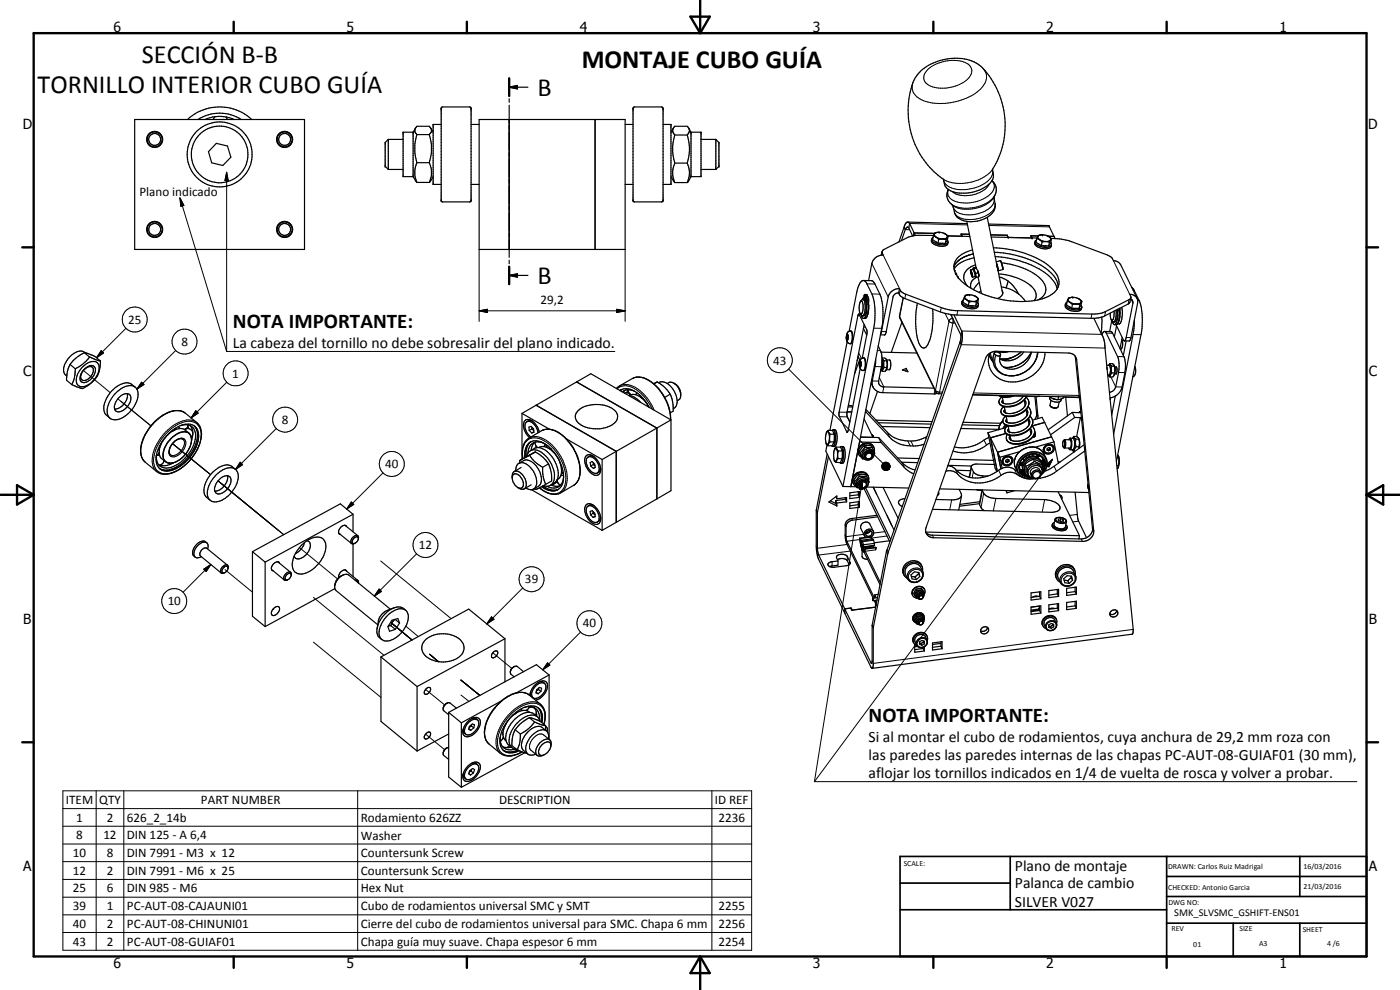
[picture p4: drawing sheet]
<svg xmlns="http://www.w3.org/2000/svg" width="420mm" height="297mm" viewBox="0 0 420 297" stroke-linecap="round" stroke-linejoin="round" font-family="sans-serif">
<defs><g id="words">
<g font-size="7.9">
<text x="42.5" y="18.8">SECCIÓN B-B</text>
<text x="174.6" y="20.4">MONTAJE CUBO GUÍA</text>
<text x="11.3" y="27.9">TORNILLO INTERIOR CUBO GUÍA</text>
<text x="161.3" y="28.7">B</text>
<text x="161.3" y="85.2">B</text>
</g>
<g font-size="6.3">
<text x="69.9" y="98.4">NOTA IMPORTANTE:</text>
<text x="260.7" y="216.7">NOTA IMPORTANTE:</text>
</g>
<g font-size="4.7">
<text x="69.9" y="104.3">La cabeza del tornillo no debe sobresalir del plano indicado.</text>
<text x="260.7" y="222.5">Si al montar el cubo de rodamientos, cuya anchura de 29,2 mm roza con</text>
<text x="260.7" y="228">las paredes las paredes internas de las chapas PC-AUT-08-GUIAF01 (30 mm),</text>
<text x="260.7" y="233.3">aflojar los tornillos indicados en 1/4 de vuelta de rosca y volver a probar.</text>
<text x="304.6" y="261.2">Plano de montaje</text>
<text x="304.6" y="266.6">Palanca de cambio</text>
<text x="304.6" y="272">SILVER V027</text>
</g>
<g font-size="4.2">
<text x="34" y="9.6">6</text>
<text x="104" y="9.6">5</text>
<text x="174" y="9.6">4</text>
<text x="244" y="9.6">3</text>
<text x="314" y="9.6">2</text>
<text x="384" y="9.6">1</text>
<text x="6.8" y="38.7">D</text>
<text x="410.6" y="38.7">D</text>
<text x="7" y="112.9">C</text>
<text x="410.8" y="112.9">C</text>
<text x="7" y="187.1">B</text>
<text x="410.8" y="187.1">B</text>
<text x="7" y="261.4">A</text>
<text x="410.8" y="261.4">A</text>
<text x="34" y="290.4">6</text>
<text x="104" y="290.4">5</text>
<text x="174" y="290.4">4</text>
<text x="244" y="290.4">3</text>
<text x="314" y="290.4">2</text>
<text x="384" y="290.4">1</text>
</g>
<g font-size="3.9">
<text x="41.9" y="58.9">Plano indicado</text>
<text x="162.3" y="91.2">29,2</text>
<text x="38.5" y="97.2">25</text>
<text x="54.4" y="103.8">8</text>
<text x="69.7" y="113.3">1</text>
<text x="232" y="109.4">43</text>
<text x="84.6" y="127.2">8</text>
<text x="115.6" y="140.5">40</text>
<text x="125.7" y="164.8">12</text>
<text x="157.6" y="175">39</text>
<text x="50.3" y="181.6">10</text>
<text x="174.9" y="188.3">40</text>
<text x="19.8" y="241.2">ITEM</text>
<text x="29.8" y="241.2">QTY</text>
<text x="60.3" y="241.2">PART NUMBER</text>
<text x="149.8" y="241.2">DESCRIPTION</text>
<text x="214.5" y="241.2">ID REF</text>
<text x="22.9" y="251.8">8</text>
<text x="22.9" y="246.5">1</text>
<text x="31.1" y="251.8">12</text>
<text x="32" y="246.5">2</text>
<text x="38.1" y="251.8">DIN 125 - A 6,4</text>
<text x="38.1" y="246.6">626_2_14b</text>
<text x="108.3" y="251.9">Washer</text>
<text x="108.3" y="246.6">Rodamiento 626ZZ</text>
<text x="215.6" y="246.5">2236</text>
<text x="21.9" y="257.2">10</text>
<text x="32" y="257.2">8</text>
<text x="38.1" y="257.2">DIN 7991 - M3 x 12</text>
<text x="108.3" y="257.2">Countersunk Screw</text>
<text x="21.9" y="262.5">12</text>
<text x="32" y="262.5">2</text>
<text x="38.1" y="262.5">DIN 7991 - M6 x 25</text>
<text x="108.3" y="262.6">Countersunk Screw</text>
<text x="21.9" y="267.8">25</text>
<text x="32" y="267.8">6</text>
<text x="38.1" y="267.8">DIN 985 - M6</text>
<text x="108.3" y="267.8">Hex Nut</text>
<text x="21.9" y="273.1">39</text>
<text x="32" y="273.1">1</text>
<text x="38.1" y="273.1">PC-AUT-08-CAJAUNI01</text>
<text x="108.3" y="273.2">Cubo de rodamientos universal SMC y SMT</text>
<text x="215.6" y="273.1">2255</text>
<text x="21.9" y="278.4">40</text>
<text x="32" y="278.4">2</text>
<text x="38.1" y="278.4">PC-AUT-08-CHINUNI01</text>
<text x="108.3" y="278.5">Cierre del cubo de rodamientos universal para SMC. Chapa 6 mm</text>
<text x="215.6" y="278.4">2256</text>
<text x="21.9" y="283.7">43</text>
<text x="32" y="283.7">2</text>
<text x="38.1" y="283.7">PC-AUT-08-GUIAF01</text>
<text x="108.3" y="283.8">Chapa guía muy suave. Chapa espesor 6 mm</text>
<text x="215.6" y="283.7">2254</text>
</g>
<text font-size="3.1" x="352.4" y="275">SMK_SLVSMC_GSHIFT-ENS01</text>
<g font-size="2.4">
<text x="271.2" y="259.7">SCALE:</text>
<text x="350.6" y="260.8">DRAWN: Carlos Ruiz Madrigal</text>
<text x="391.2" y="260.6">16/03/2016</text>
<text x="350.6" y="267">CHECKED: Antonio Garcia</text>
<text x="391.2" y="266.7">21/03/2016</text>
<text x="350.6" y="271.4">DWG NO:</text>
<text x="351.6" y="279.3">REV</text>
<text x="372" y="279.4">SIZE</text>
<text x="391" y="279.6">SHEET</text>
<text x="358.1" y="284.1">01</text>
<text x="377.9" y="283.8">A3</text>
<text x="398.3" y="283.8">4 /6</text>
</g>
</g></defs>
<g fill="none" stroke="#000" stroke-width=".35">
<path d="M40.4 35.9h51v38.9h-51zM56.3 35.9a14.2 14.2 0 0 1 19.3 0M59.4 35.9a12.2 12.2 0 0 1 13.1 0M61.5 35.9a10.9 10.9 0 0 1 8.8 0M64.5 35.1l-.5 .8M67.8 35.1l.4 .8M124 39.7h-3v13.3h3M124 39.7v13.3M124.7 38.5l-.7 1.2M129.3 38.5l.7 1.2M132.4 37.3h-2.4v18h2.4M132.6 32.2l8.3-.1 .5 .3v27.9l-.3 .3h-8.4l-.3-.3v-27.9z"/>
<path d="M141.4 37.3h2.4M143.8 35.9h43.8v38.9h-43.8zM152.8 26.2l2.5-.5v1zM152.8 23.5v5.3M152.8 29.6v1.1M152.8 31.6v45.6M152.8 26.2h5.6M178.6 35.9v38.9M187.6 37.3h2.4M190.1 32.3l.3-.2h8.1l.5 .3v27.7l-.3 .5h-8.4l-.3-.3zM199 37.3h2.4v18h-2.4M202.1 38.5l-.7 1.2"/>
<path d="M206.7 38.5l.7 1.2M207.4 39.7h3v13.3h-3M207.4 39.7v13.3M64.9 43l3.4 .8 1 3.4-2.4 2.5-3.4-.8-.9-3.4zM116.5 41.8h4.5M116.5 50.8h4.5M116.5 41.8v9M116.5 41.8l-.9 1v7.1l.9 .9M124 53l1.1 1.7M125.1 48.8l-.6 2.3v1.7l.6 1.9M125.1 40.4a1.51 1.51 0 0 1 0-2.5h3.8a1.51 1.51 0 0 1 0 2.5M125.1 40.4l-.6 3.2v2.5l.6 2.7"/>
<path d="M125.1 48.8h3.8M125.1 40.4h3.8M125.1 54.7h3.8M128.9 40.4l.6 3.2-.1 2.5-.5 2.7M128.9 48.8l.6 2.3-.1 1.7-.5 1.9M130 53l-1.1 1.7M141.4 55.3h2.4M187.6 55.3h2.4M201.4 53l1.1 1.8M202.5 40.5l-.6-1v-.6l.6-1h3.7a1.6 1.6 0 0 1 0 2.6M202.5 54.8h3.7M202.5 40.5l-.6 3.2v2l.6 3.2"/>
<path d="M202.5 48.9l-.6 2.3v1.3l.6 2.3M202.5 48.9h3.7M202.5 40.5h3.7M206.2 40.5a13.3 13.3 0 0 1 0 8.4M206.2 48.9a6.6 6.6 0 0 1 0 5.9M207.4 53l-1.2 1.8M210.4 41.8h4.4M210.4 50.8h4.4M214.8 41.8v9M214.8 41.8l1 1v7.1l-1 .9M284.6 56.8a3.8 3.8 0 0 0 1.4 5l.5 2a4.1 4.1 0 0 0 3.6 2.6M297.7 54.2a3.7 3.7 0 0 1 .7 4.8l.3 2.3a4.1 4.1 0 0 1-2.4 3.9"/>
<path d="M297.8 50.9a24.9 24.9 0 0 0-4-31.5l-.4-.2a15.2 15.2 0 0 0-17.4 2.5l-.5 .6a17.9 17.9 0 0 0-2.9 11.9 24.6 24.6 0 0 0 10.6 19.6M297.9 50.7v.4a3.9 3.9 0 0 1-1.9 4.8 12.1 12.1 0 0 1-10.7 1.4 3.7 3.7 0 0 1-2.1-3.4l-.1-.2M298.4 59v.1M152.8 78.1v1M264.7 75.5l-.2 1M271.3 68.1l.4 .8M271.3 68.1l-1.5 4.5M271.7 68.9l-1.2 3.3M272.4 66.6l17.9 .5M272.7 68.4l-.4-.3-.6 .8M272.7 68.4l1.2 2.4M273 67.1a.74 .74 0 0 0-.9-.4 .74 .74 0 0 0-.5 .7l-.3 .7"/>
<path d="M273 67.1l-.3 1.3M273 67.1l1.4 2.8M274.1 70.7l-1.8 .6-7.2 3.7-.4 .6 .3 .9a3.4 3.4 0 0 0-3.3 2.5l-1 5.2M274.4 69.9l6.1 .2M274.4 69.9l.3 .8M274.4 69.9l-.2 .8M274.4 69.9l6.1 .1M279.6 71.8a1.55 1.55 0 0 0 1.6 1.9 2.67 2.67 0 0 0 3.2-.6l.1-.4M280.1 71.2a.92 .92 0 0 0-.4 1.1 .92 .92 0 0 0 .9 .6 3.3 3.3 0 0 0 3.9-.1l-.2-.7M280.1 70.8l.9 .4M280.1 70.8l-.2 1.1 1.6 1.1M280.2 70.7h-6.1"/>
<path d="M280.4 70.3l-.3 .5M280.4 70.3l.6 .9M280.5 70l-.1 .3M280.6 70l-.2 .3M280.6 70h-.1M280.7 72.4l.4 .3M281 71.2l.7 .6M281.3 69.7l-.7 .3M281.5 73h2.2M281.7 71.8l1.4-.1 .8 .2M281.7 71.8l-.2 1.2M281.9 73h1.1"/>
<path d="M283.2 70l.8 .4M283.2 70l-1.3-.3-1.3 .3M283.9 71.9l-.2 1.1M284 70.4a.77 .77 0 0 1 .2 1 .77 .77 0 0 1-1 .3l-1.1-.1-1.1-.4M284.1 70.5l.5 .4M284.3 72.1l-.6 .9M284.6 70.9l-.7 1M284.6 70.9l-.3 1.2M286.3 80l.4 1.9M288.4 70.2l2.5 .1h-2.5l.3 .6zM288.7 70.9h.1M288.7 70.9l-4.3-.1 6.7 .2"/>
<path d="M290.1 66.4l2.8 13.9M291.9 75a6.7 6.7 0 0 0-5.6 4.5v.5M292.1 76.2a7.7 7.7 0 0 0-5.8 3.8M292.4 77.3a9.1 9.1 0 0 0-6.1 3.4M292.8 79.5a4 4 0 0 0-3.4 4.6l1 1.7M296.3 65.2l2.9 14.4M296.3 65.2a9.6 9.6 0 0 1-6.2 1.2M296.7 67.2l18.1 .5 1.5 3.3M297.3 70.4l4.9 .2M297.5 71.1l13.7 .3M298.1 74.3a26.2 26.2 0 0 1 18 6.7 4.7 4.7 0 0 1 1.2 5.7M298.4 75.7a29 29 0 0 1 16 5.2 7 7 0 0 1 3.2 5.2"/>
<path d="M298.7 77a28.8 28.8 0 0 1 16.2 5.9 7 7 0 0 1 2.4 3.8M299 78.6l1.3-.4 .3 .6M299 78.9l.6 2.3M299.2 79.8l1.7 8.3M300.6 78.9a19.2 19.2 0 0 1 12.2 5.3 3.5 3.5 0 0 1-1.2 5.8M300.6 78.8l.4 2-1.4 .4M302.2 70.6l.3 .6M302.2 70.6l.4 .6 7.1 .2-.3-.7M302.2 70.6h.1M309.4 70.7l2.2 .1a3.2 3.2 0 0 1 3.7 .7v.5M309.4 70.8l.4 .6M309.4 70.8h2.2"/>
<path d="M310.7 72.5a1.49 1.49 0 0 0 1.5 1.9 2.76 2.76 0 0 0 3.3-.5v-.5M311.1 72a.92 .92 0 0 0-.4 1.1 .92 .92 0 0 0 .9 .6 3.2 3.2 0 0 0 3.9-.1l-.1-.8M311.2 71.5l.8 .4M311.2 71.5l-.3 1.2 1.6 1M311.4 71.1l.6 .8M311.4 71l-.2 .5M311.7 73.2l.5 .3M312 71.9l.7 .7M312 71.9l1.9 .6M312.3 70.5l-.6 .2-.3 .3M312.5 73.7l2.2 .1M312.7 72.6l-.2 1.1"/>
<path d="M312.9 73.7l1.2 .1M314.1 72.5l.8 .1M314.3 70.7h.1M314.3 70.7l.3 .2M314.6 70.9l.9 .8M314.6 70.9l1.7 .1M314.9 72.6l-.2 1.2M315.2 72.1l-.7 .3-1.8 .2M315.3 72l-.1 .1M315.3 72l-.4 .6M315.4 72.8l-.7 1M315.5 71.5l2.5 .2 3 .6 11.3 4.2 1.1 .6 .8 1.1 1.3 .4 .9 .9 4.9 10.1"/>
<path d="M315.5 71.7l-.2 .3M315.5 71.7l-.1 1.1M316.3 71l.3 .6M152.8 82.6l2.5-.4v.9zM152.8 80v5.3M152.8 82.6h5.6M254.5 99.6l.2-.1a.73 .73 0 0 1 .9-.1 .73 .73 0 0 1 .3 .9l-.1 1.9a.82 .82 0 0 1-.7 .9 .82 .82 0 0 1-.9-.6l-.3-1.3zM257.7 94.2l-5.9 29.7v.8l2.4 5 .3-.5 3.6-18.6M257.7 94.2h.1M257.8 94.2l2.4 5.2-1.4 8M258.2 94.1l.7 .7M258.3 90.4l.3-.1 .3 .4 .1 1.9a1.44 1.44 0 0 1-.7 1.6l-.5-1.6 .1-1z"/>
<path d="M258.5 94.5l.2 .7 .4 .3h.8l.4-.8M258.9 94.8h.3M259.1 89.8a4.8 4.8 0 0 1-.2 5M259.1 84.2l.9 .7 1.7 3.3a19.5 19.5 0 0 1 .5 10.3l-9.2 47.5M259.1 84.2a2.44 2.44 0 0 0-1.6 2.2l-2.7 13M259.1 84.2l2.8 .1 .7 .9 1.5 3.1a20.6 20.6 0 0 1 .5 10.2l-9.3 47.5M259.1 98.6l1 1.9M259.3 97.7h.2M259.3 89.8h-.4l-.6 .5M259.4 97.4l-5.2 26.3v1.3l.8 1.6M259.5 89.4v.1M259.5 88.7v.8z"/>
<path d="M259.6 88.3l.5 .1 .2 .2M259.6 88.3l-.9 1.6M259.6 88.3l.2 .3M259.7 90h.1M259.8 88.6l-.2 1.4 .2 .3M259.8 88.6h.5M260 90.4h.1M260 89.7v.7zM260 89l.3 .8-.2 1.4M260 89h.5l.2 .6-.1 1.6M260 89l-.3 1.3M260.1 91.2h.5"/>
<path d="M260.1 91.2l-.1 2.5a2.33 2.33 0 0 1-.8 1.8M260.3 94.7l-.1 .2M260.3 88.6v.4M260.6 91.2l-.1 2.5M260.6 90.9l.1 1.6-.4 2.2M260.6 91.1l.1 .6M260.6 92.8l-.3 1.9M260.7 92.4l-.1 .4M269.7 87.9l-.9 .2-.8 .8-2.3 11.4-.2 .2h-1.3M269.7 87.9l.5 .9 1 .7 11 4.1 3.7 .8 41.5 1.1 2.3-.1 1.5-.4 7.4-3.8 .5-.4 .3-1.5M269.9 86.6l.4 .7 1.2 .8 11.6 4.4 3.7 .7 42.7 .9 2.3-.6 7.2-3.7 .4-.6-.4-.9a2.23 2.23 0 0 1 2.4 2.6l-2 10.7-.5 .7h-1.5M269.9 86.6l-.2 1.3"/>
<path d="M269.9 86.6a3.4 3.4 0 0 0-3.3 2.5l-2.3 11.1M270.7 96.7l-3.2 9M271 89.4l-1.1 5.4 .1 .6 10.9 22.4a1.8 1.8 0 0 0 1.7 .4M275.3 91a21.3 21.3 0 0 0 .9 12.8 1.1 1.1 0 0 0 1.1 .6 1.1 1.1 0 0 0 1-.8l.7-1.6 .6-2.3a26.6 26.6 0 0 0 .3-7M285.4 94.4l3 6.2M286.3 94.5l2.3 4.8M286.5 81.1v.2M286.5 81.1l-.1 .1M286.7 81.9l.3 .5M286.7 82h.3M286.8 82.1v.1M287 82.4l.3 .5"/>
<path d="M287 82l.1 .3-.1 .1M287 82l-.1 .3M287.3 82.9a19.9 19.9 0 0 0 11.2 6.5l.9 .2M287.3 82.9h.1M287.4 82.9v.2M287.6 83.3h.1M287.6 83.3v.1M288.6 99.3l.2 2.1-.3 2M288.6 99.3l-.2 1.3M288.7 90.5l-.1 .4a3.4 3.4 0 0 0 4.2 1.6l.7-.4 .2-.7M289.1 90a.87 .87 0 0 0-.4 .9 .87 .87 0 0 0 .7 .7 3.4 3.4 0 0 0 4.2 0l-.2-.8M289.3 89.6l.8 .3"/>
<path d="M289.3 89.6l-.3 1.1 1.6 1M289.7 88.7l-.4 .9M289.8 91.2l.4 .3M290.1 89.9l.7 .7M290.1 89.9l1.9 .6M290.1 88.6l-.4 .2M290.1 88.5a.71 .71 0 0 0-.6 .7 .71 .71 0 0 0 .6 .7M290.6 91.7l2.2 .1M290.6 88.4l1.1 .1 1.2 .5M290.6 88.4l-.5 .2M290.7 88.4l-.6 .1M290.8 90.6l-.2 1.1"/>
<path d="M291 91.7l1.1 .1M291.3 81l.1 1 .5 1.2M291.3 81l.4 1.5M291.4 81.4h.1M291.4 81.5v.2M291.4 81.5h.1M291.4 81.8l.1 .2M291.5 81.5v.1M291.5 81.4l-.1 .1M291.5 81.5l-.1-.1 .1 .9M291.5 81.5l.1 .4M291.5 81.7l.1 .2"/>
<path d="M291.5 82.2l.3 .5M291.5 82.3l.2 .5M291.6 81.9l.1 .4M291.7 81.9l.1 .5M291.7 82.3l.1 .3M291.7 82.4l.1 .4M291.7 82.8h.1M291.8 82.4l.1 .8M292 80.8l.7 2.2-.8 .2M292 80.8l-.7 .2M292.1 80.4l-.1 .4M292.2 90.5l.8 .1"/>
<path d="M292.3 88.7h.1M292.4 80.6l.5 1.4M292.6 83l.4 .2M292.9 82l-.1 .7 .3 .5M292.9 89l.8 .7M292.9 89l.2 .2M292.9 80.2l-.8 .2 .3 .2M292.9 80.2h.1M293 83.2h.1M293 83.2a2.61 2.61 0 0 0-1.6 3.3M293 90.6l-.2 1.2M293.1 89.2l.2 .1"/>
<path d="M293.1 80.4l-.7 .2M293.3 90.1l-.7 .3-1.8 .2M293.3 90.1l-.3 .5M293.3 89.3l.1 .7M293.4 90l-.1 .1M293.4 81.2l.3 1.9M293.4 90.8l-.6 1M293.5 83.1l1 5M293.5 81.8l-.6 .2M293.7 89.7l-.3 .3M293.7 89.7l-.3 1.1M293.7 83.1l-.6 .1"/>
<path d="M293.7 82.8v.3M293.9 84.8l-1.8 2.1M294.4 87.3l-.7 .4M299.5 81.2h.1M299.7 82.2a16 16 0 0 1 10.5 4.4 2.74 2.74 0 0 1 .2 3.6M299.9 83.1a8.5 8.5 0 0 1 5.3 4.3l.5 .9M300.5 86.1l1.4 .3M300.7 87.2a1.71 1.71 0 0 1-1.3 2.4M301.9 86.4a10.3 10.3 0 0 1 5.9 4M302.5 84.3l-.6 2.1M317.3 86.7a9.3 9.3 0 0 1-6.8 3.5 29 29 0 0 1-11.1-.6M319.7 91.2v.5a2.78 2.78 0 0 0 3.1 1.7l1.5-.3 .4-.9"/>
<path d="M320.2 90.7a.85 .85 0 0 0-.5 .9 .85 .85 0 0 0 .8 .7 3.4 3.4 0 0 0 4.1 0l-.2-.7M320.3 90.3l.8 .4M320.3 90.3l-.2 1.2 1.5 1M320.6 89.7v.5l.5 .5M320.6 89.7l-.3 .6M320.8 92l.5 .2M321.1 90.7l1.9 .5M321.1 90.7l.7 .7M321.6 92.5h2.2M321.7 89.2l1.7 .3M321.7 89.2l-.8 .1-.2 .3M321.7 89.2l-1.1 .5"/>
<path d="M321.8 91.4l-.2 1.1M322 92.5h1.2M323.2 91.2l.9 .2M323.4 89.5l.5 .2M323.4 89.5l.3 .1M323.9 89.7l.8 .7M323.9 89.7l.4 .3M324.1 91.4l-.3 1.1M324.3 90.1l.1 .7M324.4 90.8l-.3 .6M324.4 90.8l-.8 .4-1.8 .2M324.4 91.6l-.6 .9"/>
<path d="M324.7 90.4l-.3 .4M324.7 90.4l-.3 1.2M328.3 95.5l2.4 5M330.7 95.1l-.3 4.9M331.5 99.4l2.2 .2 3.7 7.7 .4 1.8-.1 1.9-.9 5.1a4.4 4.4 0 0 1-3.7 3.3M331.5 99.4l.5 .5 3.7 8 .1 3-1 5.2a2.4 2.4 0 0 1-1.9 1.6M331.5 99.4l-.4 .3-.4 .8M333.2 93.9a2.83 2.83 0 0 0 .5 2.2M333.5 96l.7 .6M333.7 96.1l-.7 3.4M334.2 96.6h.3M334.3 93.3v1.4a1.27 1.27 0 0 1-.6 1.4"/>
<path d="M334.9 97.4l2.5 4.9M335 93l-.1 2a1.92 1.92 0 0 1-.7 1.6M335.1 97.7l-.7 3.4M335.4 97.2h.5M335.4 93.1l.1 1.6a4.2 4.2 0 0 1-.9 2.7M335.4 93.1h.5M335.5 92.8l-.1 .3M335.9 95.5l-.1 .4a1.29 1.29 0 0 1-1.5 1.5l-.5-1.1M335.9 93.5v1.5M335.9 92.9l.1 .4M335.9 93.1v2.4M335.9 93.1l.2-.6v2a3.7 3.7 0 0 1-.7 2.6"/>
<path d="M335.9 95.1v.4M336.7 92.2l.1 2.8a2.32 2.32 0 0 1-1 2.2M339.3 89.7l.6 .5 .1 .7-2 10.4-.1 .5-.5 .5M339.6 86.2l.7 .7 1.6 3.3a19.4 19.4 0 0 1 .5 10.2l-7.3 38M340.4 96l-.3 4.4-5.9 29.9M21 109.3l-.8 2.2-.2 2.6 1.5 1.3M21 109.3l1.6 1.4M22.6 110.7l-.3 2.5-.8 2.2M24.4 110.5a4.3 4.3 0 0 1 4.5-1.9 3 3 0 0 1 .2 4.1 5.5 5.5 0 0 1-5 3.3 2.58 2.58 0 0 1-.8-3.8zM25.3 110.8a2.42 2.42 0 0 1 2.9-.9 2.27 2.27 0 0 1-.2 3 2.85 2.85 0 0 1-3.7 1.6 3.3 3.3 0 0 1 1-3.7zM25.3 105.8l-2.4 1.6-1.9 1.9M25.3 105.8l3 1 1.8 1.5"/>
<path d="M25.3 105.8l1.6 1.3M25.5 110.7a1.44 1.44 0 0 1 2.5 0 3.2 3.2 0 0 1-3.2 3.4 1.66 1.66 0 0 1-.1-2.6zM25.6 105.8a3.1 3.1 0 0 0-4.2 .8 5.2 5.2 0 0 0-2.1 5.5l.7 .7M26.9 107.1l3.2 1.2M26.9 107.1l-2.4 2.4-1.9 1.2M30.1 108.3a7.8 7.8 0 0 1-5.6 8.2l-3-1.1M34.5 118.2a6.3 6.3 0 0 1 5.2-2.5 2.84 2.84 0 0 1 1.5 4.1 8.6 8.6 0 0 1-6.8 6.2 2.53 2.53 0 0 1-2.2-3.4l.6-2zM35.5 119.5a2.47 2.47 0 0 1 3.5-1 3.8 3.8 0 0 1-1.9 4.5 1.71 1.71 0 0 1-2.7-.1 3.4 3.4 0 0 1 1.1-3.4zM38.2 118.1a4.3 4.3 0 0 1-3.8 4.6M40.6 116.2a3.3 3.3 0 0 0-4.5-.8 8.7 8.7 0 0 0-4.9 7.7l.3 1 1.5 1.4M173 114.6l24.1 13.8M185 116.6l1-.8 3.8-2.2a5.8 5.8 0 0 1 6.6 1.8 14.7 14.7 0 0 1 4.9 10.6"/>
<path d="M186.1 117.2a3.9 3.9 0 0 1 4.3 .2 12 12 0 0 1 4.4 4.9M186.6 116.9l-.5 .3M187.4 118l.8-.1 .8 .2M187.7 117.1l-.6 .7M188.5 117l-.4 .8M188.5 116.9v.6l.5 .6M188.6 118.7a5.4 5.4 0 0 1 3.7 2.1M189 118.1l.2 .2M189.1 118.2l.2 .2M189.2 118.3l.2 .1M189.3 118.4a4.8 4.8 0 0 1 4.9 2.8l.6 1M189.3 118.4l-.5 .3"/>
<path d="M190.6 117.5a3.3 3.3 0 0 0-3.9 .1M191.2 117.9l-.5 .5M192 118.5l.5 .8M192.5 119.4l.6 .3M197.3 114.6l-1.1 .5M197.3 114.6a8.3 8.3 0 0 1 4.7 8.8l-.8 .5M197.3 114.6l-1.1 .6M197.6 114.9a3 3 0 0 1 4 1.3 5.2 5.2 0 0 1 1.2 5.8l-.8 .6M200.2 115.1a2.33 2.33 0 0 1 3.4 1.3l.5 1.1 .2 1M201.1 118.3l-1.6 1M202.2 114.9a3.8 3.8 0 0 1 2 4.5l-1 .9M254.1 101.1l.1-.6 .3 .1v.7l-.2 .6-.1-.1"/>
<path d="M254.1 101.1l.1 .7M254.1 101.1h.4M254.2 101.8h.2M254.2 102.5l-5.1 26.6M257.5 106.8l.6 1.3M257.6 107.1l-.4 1.1M258 107.9l-1.6 4.4M258 109.3h.4M258.1 108.6h.2l.1 .6-.1 .7h-.2zM258.5 107.6h.1a.64 .64 0 0 1 1.1 .2v2.4a.89 .89 0 0 1-.9 .9 .89 .89 0 0 1-.8-.9 2.86 2.86 0 0 1 .5-2.6zM261.4 114.9l.6 1.2M262.8 107.8l-.2 2.2-.8 4.3a2.97 2.97 0 0 0 3.1 3.5l15.5 .4 .7-.3"/>
<path d="M263.3 117.5l-2.2 6.6M263.6 103.8a8.2 8.2 0 0 1 .9 6.2l-.8 4.9 .4 .8 .5 .3 15.7 .5M264.4 110.9l.4 .5M264.4 105.7l10.8 .2M264.4 110.4h.1M264.7 108.1l.3 1.7a.82 .82 0 0 1-.6 1M264.8 107.4l-.1 .1M264.8 107.4h.8l.5 .5M264.8 107.4l.5 .8M265.3 108.2h.8M265.3 110.3l-.5 1.1M265.3 110.3h.8"/>
<path d="M265.3 108.2v2.1M266.1 107.9l1 .2 .2 1.7-.4 1.1h-.9a3.4 3.4 0 0 0 .1-3zM266.1 110.3l-.3 1-1 .1M266.1 108.1v.1M266.1 108.2l.2 .9-.2 1.2M270.8 111l1.2-.5 .5 1zM272 110.5l-.1 .8M288.1 102.7l-22 62.5-4.4 22.4M288.1 102.7l.4 .7M288.4 100.6l-.3 2.1M288.5 103.4l-21.9 62.3-4.5 22.7M291.9 118.5l20 .4"/>
<path d="M292 118.4l31.9 .8M296.6 106.3l.9-.6 1.2-.3 22 .5a2.35 2.35 0 0 1 2.4 2l5.1 51.4a3.2 3.2 0 0 1-3.3 3.1l-44.7-1.1a2.26 2.26 0 0 1-2.3-3l17.9-50.7zM296.7 106.8l.4 .3M296.9 106.3l.3 1 .9 1.3M298.4 105.8a1.29 1.29 0 0 0 1.8 .9M298.8 105.6a1.19 1.19 0 0 1 1.2 .5 1.19 1.19 0 0 1 0 1.3 3.3 3.3 0 0 0 4.4 3.3 6.3 6.3 0 0 0 5.1-5M298.8 105.6l-.4 .2M298.8 105.4v.2M299.3 105.4a5.1 5.1 0 0 0 3.4 .1M299.8 118.7l1 .5M300.7 119.1a1.47 1.47 0 0 0-.9 1.5 1.47 1.47 0 0 0 1.2 1.3 6.9 6.9 0 0 0 6.5-2M300.8 119.2l.4 1.8"/>
<path d="M303.7 107.3l-1.7 .6-1.1 .2M304.2 118.8l-1.9 .5-1.5-.1M306.5 105.6l-.7 .6a7.9 7.9 0 0 1-5.8 1.5 5.7 5.7 0 0 0 7.2-2.1M307.1 118.9a5.5 5.5 0 0 1-5.7 2.2l-.2-.1M307.5 119.9l.4 .7-.2 1.1M307.9 119.2l.9 1.3-.3 1.5M308 118.9l-.5 1M309.4 105.8a8.1 8.1 0 0 1-8.1 4.4M310.6 119l.5 5.6-.6 1.3M310.9 119l.5 6.6M311.5 105.7a8.1 8.1 0 0 1-9.3 6.9 4.9 4.9 0 0 1-3.8-6.8M313.6 105.7a9.5 9.5 0 0 1-13.4 8.1 6.3 6.3 0 0 1-3.2-7.8"/>
<path d="M315.1 119l.2 .3M315.1 119l-.1 .6 .6 .7 1.1 .3h1.2M315.3 119.3l.8 .4M315.4 119l-.1 .3M316.1 119.7l1.1 .2M317.5 119l.2 .1M317.7 119.1l-.2 .8M317.8 119l-.1 .1M318.5 119.7l-.1 .6-.5 .3M319.2 119.2l4.7 .1M319.2 119l-.3 .5a3.1 3.1 0 0 1-2.8 .2M319.8 119.2l.6 5.6"/>
<path d="M322.7 106.8l5.2 51.7a2.91 2.91 0 0 1-1.8 2.8M330.7 100.5l.8 2.5 8.6 85.8-.3 1.5-78 10.2M332.1 109.6h.8a2.84 2.84 0 0 1 0 3h-.5M332.2 110.2l.1 .7M332.7 112.6l.5 .5M333.1 109.1l.9 .1 .4 .7M333.1 109.1l.2 .5 .4 .3M333.1 109.1l-.3 .5M333.3 119.4l-.1 .5M333.7 111.9l-.5 1.2M333.7 109.9l-.2 1 .2 1M333.7 109.9h.7"/>
<path d="M333.7 111.9h.8M334.3 112.6l-.3 .5h-.8M334.4 109.6a3.3 3.3 0 0 1 .1 2.6M334.4 112.4l-.1 .2M334.4 109.9l.2 .8-.1 1.2M334.5 112.2l-.1 .2M334.5 111.9l-.1 .5M334.5 110.2h.6M334.7 118.8l-1 5.7M334.8 112.1l.1 .1M334.9 110.1l-.1 .1M335 110.1l.2 .6-.1 1.3-.6 .1"/>
<path d="M336.7 101.9l.2 1.6-.1 .8-.5 .6M336.8 101.3l-.7 3.3M338 102.3l-.9 4.3M340.6 109.9l.2 .8v1.4l-.4 .7-.4 .3M46.2 126.7a9.9 9.9 0 0 1 7.8-3.5l1.2 .5 3.8 3.1a4.9 4.9 0 0 1 1.4 4.7 13.7 13.7 0 0 1-3.9 7.2 9.4 9.4 0 0 1-8.2 3.5l-1.1-.6-3.6-2.9a4.8 4.8 0 0 1-1.3-4.8l1.2-3.5zM46.9 136.7a12 12 0 0 1 9.2-9.4 3.4 3.4 0 0 1 3.4 4.6 12 12 0 0 1-9.1 9.5l-2.1-.6M46.9 136.7a4.3 4.3 0 0 0 1 3.9M47.2 136.5l.1 .1M47.5 134.5l.3 .7M47.8 135.2a3.4 3.4 0 0 0 2.4 3.7h1.9M47.8 135.7l-.4 .7-.5 .3M47.9 136.6l-1 .2"/>
<path d="M49.2 138.2l-.3 .8-1 .6M49.5 138.4l-.4 .1M51.8 139a4.7 4.7 0 0 1-4.2 .4M52.1 138.9h.1M52.1 129.2l-.6 .1M52.1 138.9l-.8 .2-.8-.2M52.1 129.2a8.5 8.5 0 0 0-4.3 6M52.1 129.2a3.3 3.3 0 0 1 3.5-.2l1.1 .9a4 4 0 0 1-.1 5.1 7.9 7.9 0 0 1-4.5 3.9M52.8 128.4l-.7 .8M53.5 127.9l.5 .7M54.3 127.7a3.2 3.2 0 0 1 3.6 .6 3.2 3.2 0 0 1 .7 3.6 11 11 0 0 1-8.7 8.6 3 3 0 0 1-3-3.9M54.9 131.8a2.76 2.76 0 0 0-3.1 1.3 3.1 3.1 0 0 0-.8 3.3h.1"/>
<path d="M55.7 128.7h.1M56.4 127.8l.1 .8M56.4 127.8l-.2 .5-.9 .6M56.5 127.5l-.1 .3M56.5 128.6l-1.1 .3M56.5 128.6l.9 .3 .4 .8M57.2 127.8l.7 1.9M57.8 129.7l.1 .3M57.9 129.7v.5M57.9 130.2l-.4 2.1M57.9 130.2l-.5 1M58.3 127.8a5.6 5.6 0 0 1 .1 6.3 11 11 0 0 1-9 7l-1.6-.6"/>
<path d="M58.4 127.9a5.1 5.1 0 0 1 .3 6.1 11.5 11.5 0 0 1-8.8 7.3l-.4-.1M155.7 139l1.4-.8a3.2 3.2 0 0 1 3.8 1.5 5.1 5.1 0 0 1 1.1 5.8l-1.8 1.2h.4M156 138.2v.7M156.7 124l8.2 4.8M156.7 124v13.8M158 136.9a2.48 2.48 0 0 1 4-1.5 8.7 8.7 0 0 1 4.1 9 2.24 2.24 0 0 1-3 1.3M158.7 133l-.9 1.5-.3 1.1v1.7M158.8 129.2l-.1-1.1 .7-.2 .7 .8 .1 1-.6 .2M158.8 129.2l.8 .7M159 132.8a4 4 0 0 1 4.4 .3M159 136.6l1.6 2 2.2 1.6M159 136.6l-3 1.6"/>
<path d="M159.2 132.6a4.5 4.5 0 0 0-1.6 4.6M159.4 132.5l-1 1.2a5.1 5.1 0 0 0-.5 3.3M159.6 128.7l.6 .5M159.6 128.7l-.8 .5M159.6 128.2v.5M159.9 126.4l-1-.2-.8 .3M160.2 129.6l-.6 .3M160.5 132.7l-.7 .8-.4 1.6M160.6 132.6l.2 1.1 .6 .6M160.7 135.6l-4.7 2.6M160.7 135.6l2.3 1.6 1.6 2M160.7 135.6l-1.7 1"/>
<path d="M160.9 121.6l16.4-9.5 24.1 13.9M160.9 121.6l24 13.8M160.9 121.6l-4.2 2.4M160.9 133.9l-.1 .5M161.4 129.9a3.3 3.3 0 0 0-3.2-3.4 2.27 2.27 0 0 0-.1 3.2l1.2 1.4M161.7 134.3a8.4 8.4 0 0 1 5.7 9.3l-.2 .3M161.7 134.3l-1.1 .1-1.4 .9M161.8 129.7a4 4 0 0 0-3.8-3.8 1.87 1.87 0 0 0-.8 2.5l.6 1.6 1.2 1.3M163.2 134a7.6 7.6 0 0 1 5.1 8.8l-.4 .6-.7 .5M163.2 134l-1.5 .3M163.4 133.1a3.1 3.1 0 0 0-3.4-.2 3.1 3.1 0 0 0-1.6 3.1M163.4 133.1l2 1.6"/>
<path d="M163.6 133.2l-.4 .8M163.9 133.4l.6 1M164.6 139.2a10.7 10.7 0 0 1 1 5.1l-1.8 1M164.6 139.2l-1.8 1M164.7 134.5l.7 .2M164.9 128.8a8.7 8.7 0 0 1 5.2 2.9M164.9 128.8l-2.1 .3-4 2.3a5.7 5.7 0 0 0-1.9 6.2M165.4 134.7a13.2 13.2 0 0 1 3.8 8.3M170.1 131.7a13.2 13.2 0 0 1 3.7 11.9l-.6 1.1-.9 .8-4 2.4a5.7 5.7 0 0 1-6.4-1.6M170.1 131.7l10.6 6.2M173.4 123.3a9 9 0 0 1 11.4 .2 2.6 2.6 0 0 1-1.1 4 9.2 9.2 0 0 1-10.4-.8 2.3 2.3 0 0 1 .1-3.4zM175.8 136.9a2.15 2.15 0 0 1 3.3 .9 3.5 3.5 0 0 1 .6 4.6 2.52 2.52 0 0 1-3.2-1.4 3.9 3.9 0 0 1-.7-4.1z"/>
<path d="M176.3 137.3a2.12 2.12 0 0 1 3 1.4 2.14 2.14 0 0 1-.3 3.3 3.4 3.4 0 0 1-2.7-4.7zM177.1 138.8l.6-.3 .8 .7 .1 1.1-.5 .2-.8-.7zM178 138.8l.1 .6M178.1 139.4l-.8 .4M178.1 139.4l.5 .3M178.3 137l-.3-.1a1.3 1.3 0 0 0-1.5 .2M180.7 137.9v21.2M184.9 135.4l-4.2 2.5M184.9 135.4v21.3M197.1 128.4v21.3M197.1 128.4l-12.2 7M201.4 126v21.2l-4.3 2.5"/>
<path d="M201.4 126l-4.3 2.4M248 133.1l.2 .3M248 133.1h.1M248.1 129.7l-.4 1.7 .3 1.7M248.1 129.7h.1M248.2 133.5l-.3 1.9 5.1 10.6M248.2 129.5l.2-.1 .3 .3M248.2 133.4l.2 .3M248.2 136.3l-3.2 16.8M248.4 133.7l1.3 .1M248.5 133.3l-.3 .1M248.5 133.3l-.1 .4"/>
<path d="M248.6 129.1l.1 .6M248.6 129.1l-.5 .6M248.6 133.1l-.1 .2M248.6 129.1l1.2 .1 .6 1.1M248.6 137l-3.3 16.8M248.7 129.7l.4 .6M248.7 129.7l.4 2.9M249 131.4l-.4 1.7M249.1 132.6h1.2M249.1 132.6l-.5 .5M249.1 130.3l-.1 .8M249.1 130.3h1.3"/>
<path d="M249.7 133.8l.3 .1M249.8 129.2l.7-.3a4.4 4.4 0 0 1 .4 4.6l-.4 .4h-.5M250.1 128.9l.2 .2a6 6 0 0 1 .2 4.1l-.5 .7M250.1 129.8l.3 .4 .1 1.1-.4 1.8M250.3 132.6l-.6 1.2M250.4 130.3l-.1 2.3M250.4 138.1v.1M250.4 138.2l.1 .1M250.5 134.7l-.3 1.7 .2 1.8M250.5 138.3l.4 .4M250.5 138.3l.1 .2M250.5 134.7h.1"/>
<path d="M251 134.2v.4M251 134.2l-.5 .5M251 134.2h1.3M251 134.6l.2 .3M251 138.2l-.1 .5M251 134.6l-.2-.1-.3 .2M251 138.2l-.4 .2M251.2 134.9a5.1 5.1 0 0 1-.2 3.3M251.2 134.9l.4 .4M251.4 136.7l.1 .9M251.5 137.6l-.5 .6M251.5 137.6l1.3 .1"/>
<path d="M251.6 135.3l-.2 .9M251.6 135.3h1.2M252.2 134.2l.8-.2a1.38 1.38 0 0 1 .6 1.6l-.2 2.7-.4 .7-.9-.2M252.3 134.2l.5 1.1M252.5 134l.4 .5a6.3 6.3 0 0 1 0 3.7l-.5 .8M252.6 134.9l.3 .9-.1 1.9M252.8 137.7l-.6 1.1-1.3-.1M252.8 137.7l-.3 .4M252.8 135.3v2.4M254.2 123.6h1.4M254.5 122.1h1.4M254.6 121.7a1.04 1.04 0 0 1 1.3 .4"/>
<path d="M257.9 135.4l1 2.3M257.9 135.4l.2 .5M258.1 135.9l.8 1.8M258.3 131.1l5.4 .2M258.9 137.7h.5M259.3 125.7l2.7 5.5M259.3 133.7l-1.4 1.7M259.3 133.7l2.2 .1 .3 .4M259.3 133.7l.2 .5M259.5 134.2h2.3M259.5 134.2l-1.4 1.7M259.7 123.7h.3"/>
<path d="M259.8 123.3l.2 .4M259.9 122.9l6.4 6.8a10.1 10.1 0 0 0 11.8 1.3M260 136.4a.93 .93 0 0 1 1.2-.5 .93 .93 0 0 1 .5 1.3 .93 .93 0 0 1-1.2 .5l-.7-.5zM260 123.7l7 7.5a9.2 9.2 0 0 0 7.8 2.6l2.5-.5M261.6 135.9a1.32 1.32 0 0 0-1.5-.1 1.32 1.32 0 0 0-.6 1.4M261.6 135.9a1.23 1.23 0 0 1-.4 1.7 1.23 1.23 0 0 1-1.7-.4M261.7 135.8a1.3 1.3 0 0 0-1.7-.1 1.3 1.3 0 0 0-.5 1.5M261.7 135.8l.1 .3M261.7 130.5h.1M261.8 134.2l.7 1.8-.2 .4M261.8 130.5l.1 .1M261.8 130.6l.4 .6"/>
<path d="M261.9 130.7l.2 .5M262.2 134a2.53 2.53 0 0 0-3.3-.5 2.53 2.53 0 0 0-1 3.2l.8 .6M262.2 135.8a1.75 1.75 0 0 0-2.2-.5 1.75 1.75 0 0 0-.9 2M262.2 134a2.53 2.53 0 0 0-3.3-.8 2.53 2.53 0 0 0-1.1 3.2M262.2 134l.2 .6-.1 1M262.2 134v.2M262.9 126.1l16.8 .4M263.6 126.8l15.9 .5M263.7 131.3l7.5 7.9 1.5 1.1 1.9 .7M263.7 131.3l.7 1.5M264.4 132.8l7.5 8 2.3 1.4M264.4 132.8l-6.4-.2-2.7 13.4"/>
<path d="M264.7 128l14.4 .3M269.4 137.4l6.4 .2M270.6 138.7l4.8 .1M284.4 139.7a4.6 4.6 0 0 1 3.2 1.9 9.8 9.8 0 0 0 11.5-.1M284.5 139.6l7 .2M285.1 137.8l13.1 .3M288.4 128.6l11.4 .2M288.7 127.5l11.3 .2M289 126.7l11.4 .3M291.5 140v.4a2.99 2.99 0 0 0 1.7 2l1 .3 2.3 .1M291.5 140l-.6 3.2M291.5 139.8v.2"/>
<path d="M296.5 129.8l.8 1.6M296.5 129.8l2.2 10.7 .5 1M296.8 131.3l-.8 .3a11.4 11.4 0 0 1-9.6 2.5M297.1 132.9l-.4 .2a11 11 0 0 1-10.7 2.2M297.3 131.4l2 10M297.3 131.4l2.1 4.3M298.4 139.4l-5.5-.2-.9 .2-.5 .4M299.4 135.7l.7 1.5M299.4 135.7l1 5M300.1 137.2l.7 3.3M300.7 120.6l.1 .1M301 120.1a.51 .51 0 0 0-.3 .5 .51 .51 0 0 0 .5 .4"/>
<path d="M301 126.2l-1.1 1.6-.2 1.1M301.2 137.3a1.49 1.49 0 0 1 2-.4 1.49 1.49 0 0 1 .6 1.9 1.57 1.57 0 0 1-1.8 1 1.57 1.57 0 0 1-1.2-1.7zM301.3 122a1.55 1.55 0 0 0-.8 1.8 1.55 1.55 0 0 0 1.7 1.1l1.4 .1 1.9-.5 1.7-.9 1.3-1.6M301.4 122l.4 1.9M301.6 122.9l-.3 .5 .4 .5M301.8 128.3l-5.3 1.5M301.8 124.9a1.51 1.51 0 0 0-.8 1.7 1.51 1.51 0 0 0 1.5 1.2M301.8 138.3l.4 .2M301.9 130l-4.6 1.4M302 124.9l.3 1.9M302.1 128l-.3 .4M302.1 128l-.3 .3"/>
<path d="M302.2 138.5l.1 .3M302.3 130.3a1.87 1.87 0 0 0 0 2 1.87 1.87 0 0 0 1.8 .9 6.3 6.3 0 0 0 6.2-2.7M302.3 127.7l-.2 .3M302.4 127.8l-.3 .2M302.5 127.8l.4 1.9M302.7 138.2l-.5 .3M302.7 138.2l.1 .3M302.7 137.9v.3M302.7 128.7l-.2 .6 .4 .4M302.8 138.5l-.5 .3M302.8 138.5v-.5l-.5-.2-.4 .3-.1 .5 .5 .2M303.1 130.6l.3 1.5"/>
<path d="M303.1 130.7l-.2 .9 .4 .4M303.3 131.5v.5M303.3 137.3a1.46 1.46 0 0 0-1.6 0 1.46 1.46 0 0 0-.6 1.6M303.3 137.3l.3 .4M303.3 137.3a1.37 1.37 0 0 1-.3 1.9 1.37 1.37 0 0 1-1.9-.3M303.3 137.3a1.42 1.42 0 0 0-1.7-.1 1.42 1.42 0 0 0-.5 1.7M306 135.5l-5.9 1.7M306.1 139l.2 .5M306.1 139.1l.2 .4M306.2 138.8l.2 .1M306.4 138.9l.2 .7M306.5 138.9l.1 .7"/>
<path d="M306.7 139.6l-.7 .1M306.7 139.6l.1 .1M307 138.7l-.6 .2M307 137.6l.2 .6M307.4 120l.3 1.7M307.6 121.5h.2M307.6 139.2l-.1 2.5 .3 .7M307.6 139.2l.3 .7M307.7 137l.7 .2M307.7 121.7a5.4 5.4 0 0 1-4.2 2.4l-1.8-.2M307.9 122.9l.4 1.7M307.9 139.9l-.1 2.5"/>
<path d="M308 122.8a2.14 2.14 0 0 1-1.1 3.1 6 6 0 0 1-4.3 1 .6 .6 0 0 1-.7-.4 .6 .6 0 0 1 .3-.7M308.2 124.3l.1 .1M308.5 125.8l.4 1.6M308.5 122a2.65 2.65 0 0 1-.7 4.4l-2.5 1.2-1.6 .3-1.2-.1M308.6 125.6l.5 1-.2 .8M308.8 127.2l.1 .1M308.9 127.4a5.7 5.7 0 0 1-5.8 2.3h-.2M309 136.4l-.3 .6M309 126.3l-.4 .1M309.1 128.7l.3 1.6M309.1 124.9a2.36 2.36 0 0 1 .6 2.9M309.2 128.5l.4 1-.2 .7"/>
<path d="M309.3 129.5l.3 .3M309.4 130.2a5.3 5.3 0 0 1-3.9 2.2h-1.1l-1.1-.4M309.7 127.8l.4 .5a2.3 2.3 0 0 1 .3 2l-.1 .2M309.7 127.8l-.7 1-1.1 .8-2.3 1a4.8 4.8 0 0 1-3.6-.5l-.2-.3a1.19 1.19 0 0 1 0-1.5M309.8 136.2l.4 .6M309.9 126.1l2.8-.9 .8 1.5M310.1 137.8l-2.5 1.4M310.1 137.8l2.4 1 .3 .6M310.1 137.8l.3 .6M310.3 130.5l.3 .4M310.4 138.4l2.4 1M310.4 138.4l-2.5 1.5"/>
<path d="M310.5 129.6l.1 1.3M310.6 130.9l-.6 .2M311.2 136.7l.4 .5M311.3 136.7l.3 .5M311.3 136.6l-.5 .3M311.4 136.4l-.1 .2M311.4 136.4l.3 .6M311.5 136.4l.2 .4M311.6 137.5a2.95 2.95 0 0 0-3.1-.3 2.95 2.95 0 0 0-1.7 2.6M311.6 137.2v.2M312.2 136.8l-.6 .4M312.5 138.6a3.1 3.1 0 0 0-3.7-.7 3.1 3.1 0 0 0-1.6 3.5l.4 .6"/>
<path d="M312.7 138.2l-.1 .6M312.8 140a2.95 2.95 0 0 0-2.4-2.9 2.95 2.95 0 0 0-3.3 1.8l-.3 1.1 .4 1.4-.7-.4M312.8 139.4l-.1 1.6M312.9 138l-.2 1.1 .3 .6M313 139.8l-.2 .3M313 137.8l-.6 .5M313.1 138l-.1 1.8M313.1 138a3.7 3.7 0 0 0-5.9-.6 2.96 2.96 0 0 0-1.2 3.2 2.96 2.96 0 0 0 2.6 2.1M313.1 138l.2 1.2-.5 1.6M313.4 137.8l.2 .8M313.4 137.8a4.2 4.2 0 0 0-5.2-1.2 4.2 4.2 0 0 0-2.2 4.9l.2 .3M313.4 137.8l.3 1.7"/>
<path d="M313.5 126.7l-3.8 1.1M313.5 126.7l2.1 4.4M313.6 138.6l-.1 1.5-.7 1.2M313.6 133.8a1.53 1.53 0 0 1 2.7 .3 1.53 1.53 0 0 1-1.6 2.1 1.35 1.35 0 0 1-1.5-.7 1.35 1.35 0 0 1 .4-1.7zM313.6 138.6l.1 .8M313.7 139.4l-.4 1.3M313.7 139.5l-.4 1.3M313.9 133.9a1.24 1.24 0 0 1 2.1 .3 1.24 1.24 0 0 1-1.2 1.7 1.1 1.1 0 0 1-1.3-.6 1.1 1.1 0 0 1 .4-1.4zM314.3 134.8l.3 .2M314.6 135l.1 .3M315.1 134.4v.3M315.1 134.7l-.5 .3"/>
<path d="M315.1 134.7l.1 .3M315.2 135v-.5l-.4-.2-.5 .2-.1 .5 .5 .3M315.2 135l-.5 .3M315.2 121.9l.9 .5h1M315.4 120.1l-.3 1.4a1.84 1.84 0 0 0 2 .8M315.6 131.1l-16.2 4.6M315.6 131.1l.7 1.5M316 134.2a1.39 1.39 0 0 0-1.8-.6 1.39 1.39 0 0 0-.7 1.8M316.3 132.6l-5.7 1.6M316.3 132.6l1.3 6.4M317.5 138.6h.7M317.9 120.6l-.3 1.4-.5 .3"/>
<path d="M319.1 134.1l.4 .3M319.1 132.2h.3l.1 .6-.2 1.4-.2-.2-.2-.5zM319.5 131.9l1.8 .1 .2 1.3-.3 1.1h-1.8M319.5 131.9l.3 .8v1l-.3 .7M319.5 131.9l-.3 .3M320.7 134.5l.4 .4M320.8 132l.3-.5h.9a3.1 3.1 0 0 1 0 3.5l-.9-.1M321.3 131.5l.3 .7v1.5l-.1 .8-.4 .4M321.8 123.7l.7 1.6M321.8 123.7l-7.2 5.2M321.8 123.7l2.6 .1M321.8 135l.5 .4"/>
<path d="M322.3 135.4l-.1 .3M322.3 135.4l.1 .1M322.3 130.9v.3l.6 .5M322.3 130.9l-.4 .6M322.3 130.9l.9 .1M322.4 135.5h.1M322.5 125.3l-7.2 5.2M322.5 125.3h2.1h-.4M322.9 131.7l-.2 1.2 .2 1.1M322.9 131.7l.9 .1M322.9 134l-.4 .8-.1 .7M322.9 134l.9 .1"/>
<path d="M323.2 131l.6 .8M323.7 131.5a4.2 4.2 0 0 1 .2 3M323.8 131.8l.1 .3M323.8 134.1v.4M323.9 132.4l-.1 1.7M324.1 123.4l-.3 .4M324.1 123.4l.2 .4M324.2 125.3l.4 .9M324.2 125.3l-1.1 5.7M324.3 123.4h-.2M325.4 133.4l-9.1 6.5-2.8 1.5M325.6 135.3l-8.5 6.1a11.3 11.3 0 0 1-6.3 2.2"/>
<path d="M335.2 139.7h.5M335.2 137.4h.5M335.4 136.5l.3 .9M335.6 136.8l.3 1.2M335.7 139.7l-.1 .6M335.7 137.4l.1 .3M335.9 137.9l-.3 2.3M335.9 138.8l-.2 .9M47.9 140.6l.3 .2M48 140.6l1.4 .7M65 142.4a5.4 5.4 0 0 1 5.1-1.9 3.2 3.2 0 0 1 1.1 4.4 8.5 8.5 0 0 1-6.7 5.7 2.67 2.67 0 0 1-2.1-3.9 9.3 9.3 0 0 1 2.6-4.3zM65.6 144.1a2.42 2.42 0 0 1 3.5-.9 4.1 4.1 0 0 1-3.2 5 1.36 1.36 0 0 1-1.5-1.9l.4-1.1z"/>
<path d="M68.3 142.7a4.4 4.4 0 0 1-3.8 4.7M70.7 140.8a3.6 3.6 0 0 0-5.4-.3 8.4 8.4 0 0 0-4 7.6l.5 .9 1.3 1.1M101.6 159.9l3.9 3.2M103.5 157.6l3.9 3.1M104 158a1.09 1.09 0 0 0-1.9 .4 1.1 1.1 0 0 0 0 1.9M105.9 154.3l-26.3 14.4M105.9 154.3l-3.8-3.1-26.3 14.3M105.9 154.3v5.3M153.7 143.4a1.43 1.43 0 0 1 .3-1.7 1.43 1.43 0 0 1 1.7-.1 4 4 0 0 1 1.9 4.9 2.41 2.41 0 0 1-3.4-1.6 1.81 1.81 0 0 1 .3-2.7 2.99 2.99 0 0 1 2.2 4.1l-.6 .2-.5-.1M154.8 141.2a2.01 2.01 0 0 1 1-2.2 2.01 2.01 0 0 1 2.5 .4 7.3 7.3 0 0 1 2.7 4.5 2.7 2.7 0 0 1-.7 2.7M156.4 140.3l-2.1 1.2M157.8 146.4l1.7 .5"/>
<path d="M159.4 145.5l-2.1 1.2M159.5 146.9l21.2 12.2M160.3 146.6l-.8 .3M162.5 146a5.2 5.2 0 0 0 4.3 1.2M162.8 140.2l.2 2.8 .8 2.3M163 145.8a4.7 4.7 0 0 0 4.6 1M163.8 145.3l-1.8 1a1.58 1.58 0 0 1-1.7 .3M165.4 145.5l1.6 .4 1-.1M166.8 144.7l.7 .2M167 144.4l-.5 .6-.9 .4M167.2 143.9l-.6 .9-1.4 .8M167.3 143.9l.1 .9 .8 .7"/>
<path d="M167.5 146.9l-.4 .2M168.2 145.6a3.3 3.3 0 0 1-4 .3M168.3 142.7h.8M168.6 141.3l.5 1M168.7 140.4l-.2 .6M169.2 143l-.3 1.5-.7 1.1M169.2 143a3.5 3.5 0 0 1-3.3 4.2l-1.8-.4-1.5-.8M175.9 151.5a2.04 2.04 0 0 1 2.9 .7 4 4 0 0 1 .9 4.9 2.78 2.78 0 0 1-3.4-1.7 3.6 3.6 0 0 1-.4-3.9zM176.6 151.8a2.67 2.67 0 0 1 2.9 2.3 2.16 2.16 0 0 1-.2 2.5M177.2 154.5l-.1-1 .6-.3 .8 .8 .1 1-.6 .2M177.2 154.5l.8 .7M178 154l.6 .5"/>
<path d="M178 154l-.8 .5M178 153.5v.5M178.3 151.7a1.62 1.62 0 0 0-2 .3 1.62 1.62 0 0 0-.3 1.9 3.2 3.2 0 0 0 3.1 2.8l.2-.1M178.6 154.9l-.6 .3M180.2 140.5l-.1 .7-.8 .7M180.2 155.2l-.1 .8-.8 .6M184.9 156.7l-4.2 2.4M197.1 149.7l-12.2 7M245 153.1v11l.4 3 16 33 .3 .4 .4-.9v-11.2M245 153.1l.3 .7M245.3 153.8v11l.4 1.7 15.8 32.5 .2-.5v-10.9M249.2 150.3l1.6 .7"/>
<path d="M250.8 150.2l.4 .7M250.8 150.2v.8M250.8 151l.4 .8M250.9 149l.3 .6M251.2 149.6l2.9-.3v1.3M251.2 149.6v-.8l-2.5 1.8 2.5 1.2M251.2 150.9v.9M253 146h2.3M253.7 149.4v.4M253.7 149.8l.4 .8M253.7 149.8l-2.9 .4M254.1 150.6l-2.9 .3"/>
<path d="M255 147.9l2.9-.4v1.7l-2.9 .4zM255 150.9l2.9-.4v1.7l-2.9 .4zM255.3 146h1.8M256.2 144.1l1 2.2M256.2 144.1l.2 .4M256.4 144.5l.3 .6M256.6 145.1l.4 .8M257 145.9l.2 .4M257.2 146.3h.5M257.4 146l.3 .3M257.6 151.4l-2.6 .4M257.6 151.4l.3 .8"/>
<path d="M257.6 147.5v1M257.6 150.5v.9M257.6 148.5l-2.6 .3M257.6 148.5l.3 .7M257.6 142.4h2.3l.1 .5M257.6 142.4l-1.4 1.7M257.6 142.4l.3 .4M257.9 142.8l-1.5 1.7M257.9 142.8l2.1 .1M258.3 145a.93 .93 0 0 1 1.1-.4 .93 .93 0 0 1 .6 1 .93 .93 0 0 1-1 .7 .81 .81 0 0 1-.8-.4 .81 .81 0 0 1 .1-.9zM259.3 146.6l7.7 15.9M259.8 146.3l7.5 15.5"/>
<path d="M259.9 144.5l.2 .3M259.9 144.5a1.25 1.25 0 0 0-1.6-.2 1.25 1.25 0 0 0-.4 1.6M259.9 144.5a1.22 1.22 0 0 1-.3 1.7 1.22 1.22 0 0 1-1.7-.3M259.9 144.5a1.3 1.3 0 0 0-1.5 0 1.3 1.3 0 0 0-.5 1.4M260 142.9l.8 1.8-.2 .3M260.1 146.1l12.6 .3M260.3 142.4a2.61 2.61 0 0 0-3.1-.2 2.61 2.61 0 0 0-1.1 2.9l.9 .8M260.3 142.4l.3 .6 .1 1.2M260.3 142.4l.3 .5M260.3 142.4a2.54 2.54 0 0 0-3.2-.5 2.54 2.54 0 0 0-1 3.1M260.5 144.4a1.78 1.78 0 0 0-2.2-.5 1.78 1.78 0 0 0-.9 2.1M260.5 144.4l.1 .5"/>
<path d="M260.5 144.4a1.75 1.75 0 0 0-2.4-.9 1.75 1.75 0 0 0-.7 2.5M260.6 144.9a1.86 1.86 0 0 1-2.9 1.4M261.1 159.2l-.5 .6h-.7M261.2 159.3l-.6 .6h-.8M262.1 159.4l-1-2.1a1.53 1.53 0 0 0-1.9-.5 1.53 1.53 0 0 0-.9 1.8l1.1 2.1M263.1 148.3l-1-2.1 6.2 12.8M263.2 154.6l-8.3 1.1-1 .9-.3 .9 .1 4 .4 1.6 7.9 16.4M263.4 155.1l-7.5 1a2.11 2.11 0 0 0-2 1.9l.2 4.3 8.3 17.1M265 146.3l4.5 9.2M266.2 154.7l1.5 3M271.6 149.6a1.41 1.41 0 0 0-1.9 1.4l1.1 1M281.6 147.7l.1 .6-.4 .4"/>
<path d="M282 146.7l44.8 1.1M283.9 141.4a3.5 3.5 0 0 1 4 1.3 10.4 10.4 0 0 0 13.3-.5 4.2 4.2 0 0 1 4.9 .7l1.1 .4M287 141.1l4.2 .1M287.8 146.8l.8 1.7-.9 4.5M288.5 148.8a2.53 2.53 0 0 1-2.9 1.2l-4.7-.1M293 146.9l1.7 .2M293.9 151.1l-6 .8M294 150.5l-5.9 .8M294.7 147l-.8 4.2 .8 1.5 .7 .5M294.8 147v.2a3.3 3.3 0 0 0 2.9 2.2l15.8 .5a6.2 6.2 0 0 1 4.3 1.7 1.13 1.13 0 0 1 .2 1.2 1.13 1.13 0 0 1-1 .7l-1.6 .2-35.5-.9M301.9 147.2l.3 .7M302.1 147.2l.1 .7"/>
<path d="M304.4 147.2l-2.2 .7M305.3 141.4a4.3 4.3 0 0 0-6.2 .1M306 141.4a3.3 3.3 0 0 0 3.1 1.7M306.2 141.8l1.3 1.1M306.2 141.8l.3 .4M306.3 141h-.2l.7 .8 1 .5M306.3 141l1 .7M306.3 141h.2M306.9 140.8l-.4 .2M307.3 141.5l.3 .7M307.5 142.9l1.7 .3M307.5 142.9l1.8 .4"/>
<path d="M307.8 142.4l1.1 .5M308.6 142.5l.4 .5M309 143l1.2 .5M309.3 142.2l.4 .8M309.7 143l.5 .5M310.2 141.9a1.09 1.09 0 0 1 1.4-.4 1.09 1.09 0 0 1 .6 1.4 1.09 1.09 0 0 1-1.4 .6 .91 .91 0 0 1-.8-.6 .91 .91 0 0 1 .2-1zM310.2 143.5l.5 .1M312 140.9l.4 .7M312.4 142.5a4.2 4.2 0 0 0 1.6-5l-.7-1.4a4.9 4.9 0 0 0-8.3 .7 4 4 0 0 0-.3 3.5l.7 1.3a4.2 4.2 0 0 0 4.9 2M312.4 141.6l.1 .8M312.4 141.6a1.54 1.54 0 0 0-2-.4 1.54 1.54 0 0 0-.7 1.8M312.5 142.4l-.5 .7a2.43 2.43 0 0 1-2.1 .5"/>
<path d="M312.6 140.6a2.25 2.25 0 0 0-2.8-.7 2.25 2.25 0 0 0-1.2 2.6M312.6 140.6l.2 .9M312.6 140.6a2.22 2.22 0 0 0-3-1.2 2.22 2.22 0 0 0-1 3.1M312.8 141.5l-.3 .9M313.3 140.7l-.5 .8M316.4 156.8a1.1 1.1 0 0 0-.6 1.2 1.1 1.1 0 0 0 1 .9 3 3 0 0 0 3.3-.2l.1-.5M316.8 155.6a2.25 2.25 0 0 1 3.3 .9l-.4 1.6a2.25 2.25 0 0 1-3.4-.7zM316.9 155.4v.1M317.6 147.6l6.4 13.1M318 148.5l.6 .4v.9M318.3 155.6l-.7 .1 .1 .5 .8 .3 .6-.2v-.4M318.3 155.6l.8 .3"/>
<path d="M318.3 155.6l-.1 .8M318.3 148.6v.4M319.1 155.9l-.1 .5M319.9 157.4a.8 .8 0 0 1 .3 1.1 .8 .8 0 0 1-1 .4 3.4 3.4 0 0 1-3.4-1.4M322.7 147.7l.8 8.3 2.6 5.3M326.5 145.2l-.1 .5 .3 1M326.6 145.7l.1 1M335.6 140.3l-.3 .3M60.4 167l-1.1 .4-.7-.2M62 162.9a2.37 2.37 0 0 0-3.5 1.1 2.1 2.1 0 0 0 .1 3.1M62.3 164.7a1.41 1.41 0 0 0-.4-1.9 1.41 1.41 0 0 0-1.9 .4 2.89 2.89 0 0 0-1.4 4M66.4 171.9h.9"/>
<path d="M67 172a1.12 1.12 0 0 1-.3-1.2 1.12 1.12 0 0 1 .9-.8 .61 .61 0 0 1 .8 .1 .61 .61 0 0 1-.1 .8l-.5 .7-.7 .4M68.3 169.6a1.74 1.74 0 0 0-1.9 2.3M68.3 169.6l.2 .3-.1 .7M68.3 169.6l-6.3-5.1a1.72 1.72 0 0 0-1.9 2.3l6.3 5.1M75.8 165.5l3.8 3.2M75.8 165.5v19.4l3.8 3.1M79.6 168.7v19.3M81.5 170.8l.5 .5M81.5 170.9l3.8 3.1M83.4 168.6l3.8 3.1M83.9 169l-.2-.3a1.9 1.9 0 0 0-2.2 2.1M86.3 174l-.4 .2-.6-.2"/>
<path d="M87.2 171.7l.2 .8M87.2 171.7a1.7 1.7 0 0 0-1.9 2.3M87.4 172.5v-.2a1.2 1.2 0 0 0-1.9 1.1l.2 .5 .6 .1M87.4 172.5l-.3 .9-.8 .6M90.2 163.9a6.2 6.2 0 0 1 6.3-2.5 4 4 0 0 1 .7 5.2 8.8 8.8 0 0 1-7.2 5.6 2.82 2.82 0 0 1-2.1-4.1l.9-2.2zM91.4 162.8a4.9 4.9 0 0 1-2.8 3.3M92.1 162.2a1.65 1.65 0 0 1 .9 2.5 4.2 4.2 0 0 1-4 2.9l-.7-.7M100.5 176.6l-20.9 11.4M100.5 175.3v.4M100.6 175.3l-.1 1.3 .4 .6 12.5 10.3M100.6 175.3a3.7 3.7 0 0 1 3.9-2.9l12.7 10.4M103.2 172.5a3.7 3.7 0 0 0-2.7 2.8"/>
<path d="M103.5 171a2.2 2.2 0 0 0-1.9 2.3M103.5 171l.5 .4M103.5 171l3.9 3.2M105.5 163.1a1.55 1.55 0 0 0 1.9-1.9 1.29 1.29 0 0 0-1.3 .5 1.29 1.29 0 0 0-.1 1.4h.4M105.9 163.2v9.8M106.6 174.1l.8 .1 .2 .7M107 174.5h.3l.3 .4M107.4 160.7l.1 1M107.4 160.7a1.73 1.73 0 0 0-1.9 2.4M107.6 174.9h.1M248.5 169.2l.9-.6 2.1-.3-.4-.9a1.03 1.03 0 0 1 1.3-1.1l1.6 .4 1.1 2a.93 .93 0 0 1-1.2 1.1l-3.7 .4a1.37 1.37 0 0 1-1.7-1zM251.3 167.9a2.37 2.37 0 0 1 3 .3l.5 1.2"/>
<path d="M251.5 168.3v1.3l-2.5 .4M258 161.5l.7 3.4M258 161.5l.1 .1M258.1 161.6l.6 3.1-.1-1.3M258.5 162.1l.1 1.6M258.5 162.1l3.3-.4 .4 .3 .3 1M258.5 162.1l.3 .2M258.7 163.4h.1M258.7 163.4h-.1M258.7 164.9l.1 2.3 .7 .5 .9 .1M258.7 164.9l.2 .4M258.7 165l.2 .3"/>
<path d="M258.8 162.4l.4 1M258.8 162.3v.1M258.9 165h.2M258.9 165.3l.4 .3M259 164l-.1-.1v1.1M259.1 164.3l.3 .7M259.1 163.4h.1M259.1 163.4v.7M259.3 165.6l4.8 9.8M259.4 160.7a1.43 1.43 0 0 1 1.1-1.9 1.43 1.43 0 0 1 1.7 1.5l-.8 .9M259.4 160.7l.5 .5M259.5 165.5l-.2 .1"/>
<path d="M259.5 164.6l-.1 .6-.5-.2M259.5 164.6l.1 .2M259.6 164.8l-.3 .8M259.7 165.4l4.5 9.4M261.3 164l-.7 .4-.8-.2M261.4 161.2v.5M261.4 161.2l-3.3 .4M261.4 161.2l-3.4 .3M261.9 179.5l.1 .7M262.2 163.7v.2M262.3 163.6l-3.3 .6v-.4l.1 .3M262.4 163v.6l-3.3 .5"/>
<path d="M262.5 163l-3.3 .4M262.5 178.5l.4 .8M262.5 178.5v.9M262.9 164.3l-.1 .7M262.9 164.3l-3.3 .5M262.9 164.3l-3.4 .3M263.3 179.3l-1.4 .2M263.6 178.4l-1.1 .1M266.9 162.3l-4.5 .6M272.3 169.9a2.48 2.48 0 0 1 4 .2l.6 1.4a2.15 2.15 0 0 1-.2 2.1 2.59 2.59 0 0 1-4.3 .1l-.7-1.4a2.28 2.28 0 0 1 .6-2.4zM273.5 173l1.1 .1M274.6 173.1l.4 .8"/>
<path d="M275 176.8l-.1 .2a1.43 1.43 0 0 0 0 2.2l.3 .3M275 176.8l.2 .4M275.2 177.2l-.8 1.2M275.2 179.5h.1M275.3 179.5l.7 .2M275.6 171.7l.1 .5M275.7 179.5a.68 .68 0 0 1 .7-1 .68 .68 0 0 1 .4 1.1l-.2 .1M275.7 179.5l.3 .3M275.7 172.2l.3 .8M275.7 172.2l-1.1 .9M276 173l-1 .9M276 173l-.2-1.2-1.4-.2-1 .9 .3 1.2 1.3 .2"/>
<path d="M276.5 176.6l.9 1.4M276.5 176.6l-1.5 .2M276.5 176.6l.2 .4M276.6 179.7l-.6 .1M276.7 177l.7 1M276.7 169.9a3.1 3.1 0 0 0-3.2-1.6 3.1 3.1 0 0 0-2.6 2.5l.1 1 .3 .8M276.7 177l-1.5 .2M276.7 170a3.1 3.1 0 0 0-3-1.3 3.1 3.1 0 0 0-2.5 2.2 2.2 2.2 0 0 0 1.2 2.7M276.7 170l.1 1.4M277.1 178.8a.82 .82 0 0 0-1.2-.6 .82 .82 0 0 0-.2 1.3M277.1 178.2a1.12 1.12 0 0 0-1.5-.2 1.12 1.12 0 0 0-.3 1.5M277.1 178.2l.2 .6-.2 .4"/>
<path d="M277.2 178.2a1.16 1.16 0 0 0-1.6-.7 1.16 1.16 0 0 0-.4 1.7M277.3 176.6a1.97 1.97 0 0 0-2.7-.1 1.97 1.97 0 0 0-.3 2.6l.8 .4M277.3 176.5a2.04 2.04 0 0 0-2.5-.3 2.04 2.04 0 0 0-1 2.3M277.3 176.5l.1 .2M277.4 176.8l.2 .8-.3 .9M277.4 178l-.1 .4M277.4 176.7l.1 .2M309.4 177.9l3-.4v2.2l-3 .3zM311.5 178.9h-.7l-.9 .3M312 177.5v1.4M312 178.9l-2.6 .3M312 178.9l.4 .8"/>
<path d="M314.8 177.2l2.9-.4v2.1l-2.9 .4zM317.3 178.2l-2.5 .4M317.3 176.9v1.3M317.3 178.2l.4 .7M318.2 171a2.51 2.51 0 0 1 3.9 .2l.6 1.4a2.56 2.56 0 0 1-1.2 3 2.56 2.56 0 0 1-3.2-.6l-.9-2.2 .2-.9zM319.4 174.1l1.1 .2M320.1 176.5l2.9-.4v2.2l-2.9 .3zM320.5 174.3l.4 .7M321.4 172.9l.1 .4M321.5 173.3l.4 .8M321.5 173.3l-1 1M321.9 174.1l-1 .9"/>
<path d="M321.9 174.1l-.3-1.2-1.3-.2-1.1 1 .4 1.1 1.3 .2M322.5 171.1a3.1 3.1 0 0 0-3-1.7 3.1 3.1 0 0 0-2.6 2.2l-.1 1.4 .3 .7M322.7 176.1v1.4M322.7 177.5l-2.6 .3M322.7 177.5l.3 .8M322.7 172.5a2.52 2.52 0 0 0-1.3-2.5 2.52 2.52 0 0 0-2.8 .2 2.43 2.43 0 0 0-1.7 2.1 2.43 2.43 0 0 0 1.3 2.4M324 160.7l-46.2-1 .5 .4 1.1 .5 45.1 1.1 1.6-.4M324 160.7l-.2 .9M81.9 182.8a1.22 1.22 0 0 1 2-.5 1.93 1.93 0 0 1-2.2 2.3l-.3-.8zM114.3 197.1v19.4l10.9 8.8M114.3 197.1l10.9 8.9M116.2 184.7a5.5 5.5 0 0 1 5.1-1.9 3.2 3.2 0 0 1 .8 4.4 8.3 8.3 0 0 1-5.7 5.1 2.49 2.49 0 0 1-2.4-1.1 2.49 2.49 0 0 1-.1-2.6l.9-2z"/>
<path d="M117.3 187.7l1.3 1.1M117.3 187.7l-.8 .1M118.3 182.4l-2.1 .7a4.5 4.5 0 0 0-2.7 3.3l-.3 2.2M118.4 185.8l-1.1 1.9M118.6 185.8l1.3 1.1M119.9 186.9l-.5-1.3-1.8 .5-1.2 1.9 .5 1.4 1.7-.6M119.9 186.9l-1.3 1.9M121.7 183.1a3.4 3.4 0 0 0-4.9 0 7.8 7.8 0 0 0-3.6 7.1l.2 .6 1.2 1.1M127.8 191.9a8.2 8.2 0 0 1 10.7 .5 3.3 3.3 0 0 1-1.4 5.2 8 8 0 0 1-10.2-1.8 3.1 3.1 0 0 1 .9-3.9zM148 195.7l.6-.4a.69 .69 0 0 1 .8 .4 .69 .69 0 0 1-.3 .9 1.13 1.13 0 0 1-1.5 .6v-.8zM151.5 191.6l-10.8-8.8-26.4 14.3M151.5 191.6v13"/>
<path d="M151.5 191.6l-26.3 14.4M253.5 182.7v1.3M255.5 182.5l.3 .5 7-.8-7.2 .9-.3-.6-1.8 .2M255.5 182.5l-2 .2M255.5 182.5v.3M261.7 187.6l.4 .8M262 180.2h.1M262.4 180.2l.4 .9M262.7 180.1l.2 1.4M262.7 181.5l.2 .3zM262.9 181.5v.1M263.2 180.1l-1.2 .1"/>
<path d="M274 185.8l.1 .4M274.1 192.7l.8 .8M274.1 186.2l.8 .7M274.4 186.1l.9 1.1M274.9 193.5l-.4 .1v2.1l2.9-.4M274.9 193.5l.3 .2M275 184.5l-.8 1.3 .2 .3M275 184.5l.2 .3M275.2 184.8l-.8 1.3M275.3 187.2l.7 .3M275.4 194l-.9 .1M276 192.9l.4 .2"/>
<path d="M276.4 193.1l.3 .5M276.5 184.3l.9 1.4M276.5 184.3l-1.5 .2M276.5 184.3l.2 .4M276.6 187.4l-.6 .1M276.7 187.3l.3-.4a.56 .56 0 0 0-.8-.4 .56 .56 0 0 0-.2 .9l.8-.1 .3-.7a.7 .7 0 0 0-1.1-.3 .7 .7 0 0 0-.1 1.1l.1 .1M276.7 184.7l-1.5 .1M276.7 184.7l.7 1M277.1 194.6l-2.6 .3M277.1 194.2v.4M277.1 194.6l.3 .7M277.1 186.5l-.3-.5a.83 .83 0 0 0-1.2 .1 .83 .83 0 0 0 .1 1.1"/>
<path d="M277.1 192.3l.1 .4M277.2 185.9a1.16 1.16 0 0 0-1.6-.7 1.16 1.16 0 0 0-.4 1.7M277.2 192.7l.2 .5M277.2 192.7l-.8 .4M277.3 186.1l-.2 .8M277.3 186.1a1.13 1.13 0 0 0-1.6-.5 1.13 1.13 0 0 0-.4 1.6M277.3 184.7a1.78 1.78 0 0 0-2.1-.8 1.78 1.78 0 0 0-1.2 1.7M277.4 185.5a1.66 1.66 0 0 0-1.5-1.6 1.66 1.66 0 0 0-1.8 1.2l-.1 .8M277.4 194.1v1.2M277.4 185.7l-.1 .4M277.4 193.2v-.8l-.7-.2-.7 .4v.7l.7 .3M277.4 193.2l-.7 .4"/>
<path d="M278.1 190.7a2.35 2.35 0 0 0-2.7-.5 2.35 2.35 0 0 0-1.3 2.5M278.1 190.7a2.28 2.28 0 0 0-2.8-.7 2.28 2.28 0 0 0-1.2 2.7M278.1 190.7l.3 .9-.1 .6M278.1 190.7l.1 .2M278.3 192.2l-.1-.2a1.86 1.86 0 0 0-1.6-1.6 1.86 1.86 0 0 0-1.9 1 1.86 1.86 0 0 0 .4 2.1l.4 .5M278.3 192.2a1.88 1.88 0 0 1-2.6 2l-.2-.2M279.9 192.9l2.8-.4v2.1l-2.8 .4zM282.4 193.9l-2.5 .3M282.4 192.5v1.4M282.4 193.9l.3 .7M282.4 193l-2.5 .4M294.6 188.6a1.08 1.08 0 0 1 1.6-.5 1.08 1.08 0 0 1 .1 1.7 1.07 1.07 0 0 1-1.5 .3 1.07 1.07 0 0 1-.2-1.5z"/>
<path d="M296.4 188.3a1.4 1.4 0 0 1-2.1 .9M309.4 182.2l2.6-.3v1.3M309.4 182.2l3-.4v2.1M309.4 182.2v2.1l3-.4M311.7 182.8l-2.3 .2M312 183.2l-2.6 .3M312 183.2l.4 .7M312 183l-2.6 .3M312 182.2l-.4 .8M313.7 186a1.76 1.76 0 0 1 2.9 .1l.4 .8a1.79 1.79 0 0 1-.9 2.1 1.79 1.79 0 0 1-2.3-.5l-.5-1.5zM314.7 187.8l.5 .2M314.8 181.5l2.9-.4v2.1l-2.9 .4z"/>
<path d="M315.2 188l.3 .5M315.9 187.2l.1 .4M316 187.6l.2 .5M316 187.6l-.8 .4M316.2 188.1v-.8l-.7-.2-.8 .4v.8l.8 .2M316.2 188.1l-.7 .4M316.5 182.6h-1.7M316.9 185.6a2.35 2.35 0 0 0-2.7-.5 2.35 2.35 0 0 0-1.3 2.5M316.9 185.6a2.26 2.26 0 0 0-2.9-.6 2.26 2.26 0 0 0-1 2.8l.9 .8M316.9 185.6l.3 .9-.1 .6M316.9 185.6l.1 .2M317.3 181.1v1.4"/>
<path d="M317.3 182.5l-2.5 .3M317.3 182.5l.4 .7M320.1 180.8l2.9-.4v2.1l-2.9 .4zM322.7 181.8l-2.6 .3M322.7 180.5v1.3M322.7 181.8l.3 .7M333.4 183.5a1.13 1.13 0 0 1 2 0 1.13 1.13 0 0 1-1.2 1.6 .96 .96 0 0 1-1-.5 .96 .96 0 0 1 .2-1.1zM335.1 183.2a1.44 1.44 0 0 1-2 1M125.2 206v19.3M127.8 206.7a.7 .7 0 0 1 .9-.5 .7 .7 0 0 1 .5 .9 1.34 1.34 0 0 1-1.8 1.1l-.1-.6zM133 212.3l.1 .8 1.6 1.4M134.1 211l-1.1 1.3"/>
<path d="M134.1 211l.8-.1 2.1 1.6M134.1 211l-.6 .4-.5 .9M134.7 213.7l3.8 3.2M134.7 213.7v19.4l3.8 3.1M138.5 216.9v19.3M139 218.7l.1 1 .7 .6M140.2 216.7a2.88 2.88 0 0 1 3.5-1.2 2.46 2.46 0 0 1-.2 3.2 3.6 3.6 0 0 1-4 2.2 2.16 2.16 0 0 1-.1-3.1zM140.6 216.8a1.91 1.91 0 0 1 2.9-.5 3.7 3.7 0 0 1-3.3 4.2l-.6-.4a2.74 2.74 0 0 1 1-3.3zM140.7 218.6l.6 .5M141.5 217.8l-.7 .6M141.5 217.8l.7 .6M141.5 217.4v.4"/>
<path d="M141.6 215.6l1-.1 .7 .5M142.2 218.4l-.9 .7M142.2 218.4l.2-.9-.6-.3-.9 .7-.2 1 .6 .2M150.4 210.4l-11.9 6.5M150.4 210.4a12.7 12.7 0 0 0-4.9 10.5l.2 1 .7 .9 3.8 3.3a5.8 5.8 0 0 0 6.5-.5M150.5 219.7l.4 .6M151.7 217.6a5.1 5.1 0 0 0-.5 3.8M151.7 217.6l-.5 .5M151.8 217l-.1 .6M153.2 201.6v.6l1.1 .9M154.1 200.2l-.7 .6-.2 .8M154.1 200.2l1-.3 2 1.6"/>
<path d="M154.1 200.2l-.6 .5-.3 .9M154.4 214.3a8.7 8.7 0 0 0-2.7 3.2M154.5 214.3l-.5 .2M154.6 218.9l-.8 2.2-.2 2.6 1.6 1.3M154.6 218.9l1.6 1.3M155 207.9a4.3 4.3 0 0 1 3.8 .6l3.5 2.8a5.4 5.4 0 0 1 1 6M155 207.9l-2.5 1-2.1 1.5M155 213.7l-.5 .6M156.3 212.8l.6 .3M157.4 212.2a3.2 3.2 0 0 1 3.4 .4 3.2 3.2 0 0 1 1.1 3.3M157.8 213.2l-1.6 .1-1.7 .9M157.8 213.2l1.1 .5"/>
<path d="M157.9 213.1v.1M158.1 213v.2M158.7 212.4l1.3-.1 .6 .5M158.9 215.3l-2.4 1.6-1.9 2M158.9 215.3l3.3 1.2 1.5 1.2M158.9 215.3l1.5 1.3M158.9 213.7l1 .3 1.3 1M158.9 212.3v-.3l-.4 .7-.7 .4M158.9 213.7a8 8 0 0 0-6.4 4.9l-.7 2 .1 1.7M159.1 208v.7M159.2 208l.2 .9 .5 .4M159.2 207.7v.3"/>
<path d="M159.5 212l.1 .2M160.3 212.3l.6 1 .2 1.6M160.4 216.6l-1.3 1.6-2.9 2M160.4 216.6l2.3 1 1 .1M160.8 205.8a1.73 1.73 0 0 1 3-.2 3.7 3.7 0 0 1-3.5 3.9 1.43 1.43 0 0 1-.6-2.1zM160.9 207.6l.6 .6M161 213.7l-.3 .9M161.1 214.9l.5 .4 .4 1.1M161.1 214.9a4.8 4.8 0 0 0-5.5 1.7 7.2 7.2 0 0 0-2.6 6.9l1 1 1 .3M161.4 212.3a4.2 4.2 0 0 1 .9 4.2M161.6 206.9l-.7 .5M161.6 206.9l.7 .5"/>
<path d="M161.7 206.4l-.1 .5M161.9 212.7l.2 .3M162 204.5a5.4 5.4 0 0 0-2.9 3.5M162 204.5a1.53 1.53 0 0 1 1.9 .1 1.53 1.53 0 0 1 .3 1.8 5.2 5.2 0 0 1-3.5 3.7M162 204.6h-.3M162 204.6h.7l.7 .5M162.2 213a4.2 4.2 0 0 0-5.7-.4 12.2 12.2 0 0 0-6.4 10.5l.2 .8 1 1.4M162.2 213l.2 .4M162.3 213.4l.4 1.7-.2 1.6M162.3 207.4l-.8 .8M162.3 207.4l.2-.9-.6-.3-.8 .7-.2 1 .6 .3M162.4 213.4l.4 1.8-.2 1.6"/>
<path d="M163.7 217.9l.6 .8v.9M163.7 217.7v1.4M163.7 218.8l.1 .4M164 219.3l-1.2-1a2.97 2.97 0 0 0-3.6 .6 5.3 5.3 0 0 0-2.5 5.8l1.7 1.5M164.8 202.5l-3.8-3.1-26.3 14.3M164.8 202.5l-9.9 5.4M164.8 202.5v19.3M127.8 220.1a.75 .75 0 0 1 1.2-.4 .75 .75 0 0 1 0 1.2 1.03 1.03 0 0 1-1.6 .6l-.1-.5zM133.4 225l-.4 1.4 1.7 1.4M134.4 224.3a2 2 0 0 0-1.4 1.6M134.7 220.2l-9.5 5.1M134.7 224.2l-1.1 .6"/>
<path d="M139 232.1l.1 1 .7 .6M140.5 229.8a2.32 2.32 0 0 1 3.5-.5 4.5 4.5 0 0 1-4 5.1 1.49 1.49 0 0 1-1-2l.4-1.2zM140.6 230.3a2.08 2.08 0 0 1 2.9-.6 3.5 3.5 0 0 1-3.5 4.1 1.94 1.94 0 0 1 .1-3zM141 231.2l.9-.6 .5 .3-.3 1-.9 .6-.5-.3zM141.4 231.4l.7 .5M141.4 231.4l-.6 .3M141.5 230.8l-.1 .6M141.6 229l1-.1 .7 .5M150.1 221.1a3.1 3.1 0 0 0 1.1 3.3 3.1 3.1 0 0 0 3.4 .3M150.3 222.2l-.1 .5M150.8 224l1.4 .3 1.2-.1M150.9 221.6l-.8 .7"/>
<path d="M151 221.4h.2M151 221.4l-.1 .2M151 225.1l1.4 .7M151.1 221.1l-.1 .3M151.2 221.4l.7 .9M151.2 225.2a4.4 4.4 0 0 0 4.7 .1M151.2 221.4l-.3 .1M151.9 222.3a3.4 3.4 0 0 0 1.7 2M152.9 223.7l-.9 .6M155.2 225l2.9 1M155.4 225l-2 .6-2.1-.3M155.7 225.2l-1.6 .5-1.4 .1"/>
<path d="M156.2 220.2l-.2 2.6-.8 2.2M157.5 225.8l-19 10.4M159.3 225.1l1.9 1.5M162.6 223.5a1.86 1.86 0 0 1 2.5-.6 3 3 0 0 1-1.9 3.6 1.14 1.14 0 0 1-1.5-.2 1.14 1.14 0 0 1 .1-1.6zM163.1 220.5l2.2 1.8v1.6M164.6 221.7a1.93 1.93 0 0 0-.4-2.3 1.93 1.93 0 0 0-2.3-.2 6.5 6.5 0 0 0-4.1 6 1.87 1.87 0 0 0 3 1.1M164.9 222a3.1 3.1 0 0 0-3.6 1.9 1.96 1.96 0 0 0 .2 2.9l1.6-.2"/>
<circle cx="46.4" cy="41.8" r="2.39"/>
<circle cx="46.4" cy="41.8" r="2.25"/>
<circle cx="46.4" cy="41.8" r="1.79"/>
<circle cx="65.9" cy="46.3" r="9.8"/>
<circle cx="65.9" cy="46.3" r="8.5"/>
<circle cx="85.4" cy="41.8" r="2.24"/>
<circle cx="85.4" cy="41.8" r="2.4"/>
<circle cx="85.4" cy="41.8" r="1.78"/>
<circle cx="46.4" cy="68.8" r="2.26"/>
<circle cx="46.4" cy="68.8" r="2.4"/>
<circle cx="46.4" cy="68.8" r="1.79"/>
<circle cx="85.4" cy="68.8" r="2.25"/>
<circle cx="85.4" cy="68.9" r="2.41"/>
<circle cx="85.4" cy="68.8" r="1.8"/>
<circle cx="260.5" cy="136.4" r="1.72"/>
<circle cx="260.8" cy="160" r=".91"/>
<circle cx="276.4" cy="179.2" r=".57"/>
</g>
<g fill="#000">
<circle cx="121" cy="39.7" r=".18"/>
<circle cx="124" cy="39.7" r=".18"/>
<circle cx="132.4" cy="32.6" r=".18"/>
<circle cx="141.4" cy="32.6" r=".18"/>
<circle cx="190" cy="32.6" r=".18"/>
<circle cx="199" cy="32.6" r=".18"/>
<circle cx="207.4" cy="39.7" r=".18"/>
<circle cx="210.4" cy="39.7" r=".18"/>
<circle cx="115.6" cy="49.9" r=".18"/>
<circle cx="215.8" cy="49.9" r=".18"/>
<circle cx="132.4" cy="60.1" r=".18"/>
<circle cx="141.4" cy="60.1" r=".18"/>
<circle cx="190" cy="60.1" r=".18"/>
<circle cx="199" cy="60.1" r=".18"/>
<circle cx="281.8" cy="69.7" r=".18"/>
<circle cx="285.8" cy="61.5" r=".18"/>
<circle cx="288.4" cy="70.3" r=".18"/>
<circle cx="302.6" cy="71.2" r=".18"/>
<circle cx="309.4" cy="70.8" r=".18"/>
<circle cx="309.7" cy="71.4" r=".18"/>
<circle cx="312.9" cy="70.5" r=".18"/>
<circle cx="287.6" cy="83.3" r=".18"/>
<circle cx="290.9" cy="88.4" r=".18"/>
<circle cx="291.4" cy="81.5" r=".18"/>
<circle cx="291.8" cy="82.8" r=".18"/>
<circle cx="292" cy="80.8" r=".18"/>
<circle cx="292.1" cy="80.5" r=".18"/>
<circle cx="293" cy="80.4" r=".18"/>
<circle cx="299.4" cy="80.6" r=".18"/>
<circle cx="322" cy="89.2" r=".18"/>
<circle cx="188.9" cy="118.1" r=".18"/>
<circle cx="332.7" cy="112.6" r=".18"/>
<circle cx="163.6" cy="133.2" r=".18"/>
<circle cx="248" cy="133.1" r=".18"/>
<circle cx="248.1" cy="129.7" r=".18"/>
<circle cx="250.4" cy="138.1" r=".18"/>
<circle cx="250.5" cy="134.7" r=".18"/>
<circle cx="302.9" cy="129.6" r=".18"/>
<circle cx="321.8" cy="135" r=".18"/>
<circle cx="335.6" cy="136.8" r=".18"/>
<circle cx="167.2" cy="143.9" r=".18"/>
<circle cx="335.6" cy="140.2" r=".18"/>
<circle cx="258.7" cy="164.9" r=".18"/>
<circle cx="258.9" cy="165.3" r=".18"/>
<circle cx="261.9" cy="179.5" r=".18"/>
<circle cx="150.2" cy="222.6" r=".18"/>
</g>
<g fill="none" stroke="#000" stroke-width=".3">
<path d="M278.3 21a11.3 11.3 0 0 1 12.2-1.8 2.71 2.71 0 0 1-.1 4.6 11.3 11.3 0 0 1-11.9 1.6 2.64 2.64 0 0 1-.2-4.4zM295.1 20.6a3.9 3.9 0 0 1-.5 5.7 17.5 17.5 0 0 1-18.5 3.4 3.9 3.9 0 0 1-2.1-4.9M54 59.4l1.2 2.2-.9 .3zM54 59.4l14 46.1M68 51.7l.5 2.4h-1zM68 51.7v53.8M296.8 55.2a8.3 8.3 0 0 1-8.6 3.4l-1.4-.4-1-.8M297.7 54.2a2.91 2.91 0 0 1-1.1 4.6 10.7 10.7 0 0 1-11 1.1 2.3 2.3 0 0 1-1-3M297.8 50.9a12.7 12.7 0 0 1-14.6 2.9M297.9 51.1a4 4 0 0 1-2.6 4.1 11.2 11.2 0 0 1-11 .5l-.6-.6-.5-1M298.4 59.7a4.2 4.2 0 0 1-3.2 3.8 8.8 8.8 0 0 1-8.4-.2l-.7-1.2M298.4 59a9.9 9.9 0 0 1-10 3.7l-1.5-.5-1.1-.7"/>
<path d="M298.7 58.5a10.5 10.5 0 0 1-11.1 3.7l-2.2-1.1M143.8 74.8v21.6M187.6 74.8v21.6M261.7 79l4.9 10.1M264.8 76l-.1 .5M265 76.5l4.9 10.1M271.7 68.9h1.3M273 67.1l17.4 .4M296.8 67.6l18.1 .5M298.7 61.1a4.2 4.2 0 0 1-3.2 3.8 8.8 8.8 0 0 1-8.4-.2l-.7-1.2M299.2 79.4l.1 .4M299.2 79.6l.2 .5"/>
<path d="M299.2 79.8l.1 .3M300.1 78.2l.8 2.6M334.2 78.2l4.8 10.1M37.8 98.5l-8.8 8.8M143.8 93.3l2.5-.5v1zM143.8 93.3h43.8M185.1 92.8l2.5 .5-2.5 .5zM255.3 99.3a3.6 3.6 0 0 1-.1 3.8M257.5 94.7h.6M259.2 98.1l.5 .1M259.3 89.8l.3 .2M259.6 90h.1"/>
<path d="M259.7 88.4h.5M259.7 90.3a5.2 5.2 0 0 1-.4 4.4l-.1 .1M260.1 89.4h.5M260.2 85.2h2.4M260.2 90.8h.5M261.7 88.2l2.4 .1M262.2 98.5h2.4M264.5 99.5h1.5M269.9 94.8l.1 .2M270 95v.4M270 95l10.7 22.1M270.2 87.1l-.3 1.3"/>
<path d="M271.1 89.4l-1.1 5.6M271.8 88.3l-.2 1.3M282.5 92.3l-.3 1.3M283.6 94l1.2 2.4M284.8 96.4l.5 .4 .7 .1M284.8 96.4l-4.1 20.7M285.3 94.4l.6 1.1M285.9 95.5l.1 1.4M286 95.5l-.7 .2-.5 .7M286 96.9l-4 20.7-.3 .6M286 96.9h.6M287.4 93.2l-.2 1.3"/>
<path d="M288.6 99.3l42 1M292.9 80.3l.8 1.5 .1 1M299.3 80.1l.2 .6M299.4 80.3v.3M299.4 80.7h.1M300.9 80.8h.1M300.9 80.8v.1M327.7 94.2l-.3 1.3M331.8 93.5l-.3 1.3M332 99.9l1.9 .1M335.3 92.9v1.5a2.42 2.42 0 0 1-.8 2.2M335.7 92.7h.3"/>
<path d="M338.8 89.9l-.2 1.3M339.4 89.7l.6 1.2M340.1 87.2h.3M341.4 90.2h.5M25 111.2l8.1 6.6M30.4 105.2l.7 .7-2.1 1.4zM35.4 119.7l9.9 8.1M42.5 114.7l.7 .7-2.1 1.4zM52.7 105.2l-11.6 11.6M68 105.5h116.5M68.1 114.7l-10.7 10.7M185.2 116.7a4.3 4.3 0 0 1 5.8 .2 14.3 14.3 0 0 1 4.7 5.8"/>
<path d="M186 115.8a5.9 5.9 0 0 1 6.2 1.5 15.1 15.1 0 0 1 4.1 5.8M189.8 113.6a5.9 5.9 0 0 1 6.4 1.6 15.2 15.2 0 0 1 5 10.7M236.7 110.7l28.3 28.3M254.2 100.3l.1-.1a1.61 1.61 0 0 1 .1 1.9l-.3-.1-.1-.3zM257.7 105.9l.8 1.7M258.1 108.3l.4 .4v.9l-.3 .6-.3-.7zM259.2 107.4l.4 .7 .1 1.5-.3 1.1-.3 .5M261.6 113.9l.2 .4h1.9M262.6 110h1.9M263.3 105.2h.9M263.9 113.3l1.3 2.8-.3 1.7M264.7 108.6l.1 .8-.3 1"/>
<path d="M280.6 117.1l-.2 1.1M280.7 117.1l.8 .5h1.3M280.7 117.1l.1 .5M288.5 103.4l43.1 1M292.1 117.9l31.8 .8M297.3 105.8l.2 1.3 .5 1.1M299.9 118.7l1.4 .3 2.3-.2M306.4 105.6a7.8 7.8 0 0 1-6.4 2M308 118.9a6.4 6.4 0 0 1-7.8 2.5l-.4-.6M309.5 105.7a8 8 0 0 1-8.3 4.4M311.4 105.7a7.4 7.4 0 0 1-2.8 5.2 7.7 7.7 0 0 1-5.5 1.8 4.7 4.7 0 0 1-4.6-3.8l.4-2.3M311.4 118.9v.1"/>
<path d="M322.7 107.2l.4 .7M323.7 119.2h.1M323.9 118.9l-.1 .3M333.4 113.1l1.4 3h2M335.4 107h1.9M335.7 111.8h1.9M338 101.3h1.4M340.1 100.4h2.3M49.9 130a8.9 8.9 0 0 1 8-3.4 4.1 4.1 0 0 1 2.3 5.2 13.4 13.4 0 0 1-10.3 10.4 3.7 3.7 0 0 1-3.8-4.9 13 13 0 0 1 3.8-7.3zM51.8 133.1l11.4 9.3M51.8 131.2a4.3 4.3 0 0 1 4.7-1.2 3.2 3.2 0 0 1 .5 4.2 7.4 7.4 0 0 1-6.1 4.7 2.39 2.39 0 0 1-1.7-3.5 8.6 8.6 0 0 1 2.6-4.2zM52.2 132.5a2.51 2.51 0 0 1 3.2-.6 3.5 3.5 0 0 1-1.4 4.2 2.85 2.85 0 0 1-2.7 .8 2.86 2.86 0 0 1 .3-3.7z"/>
<path d="M54.9 131.8a2.85 2.85 0 0 1-.9 3.9 2.37 2.37 0 0 1-2.9 .7M55.7 124a5.7 5.7 0 0 0-6.5 .5 13.6 13.6 0 0 0-6.9 11.8l.5 1.4 .8 1M56.7 129.9a4.1 4.1 0 0 0-4.8 1.1 7.1 7.1 0 0 0-2.8 6.7l.5 .8M58.7 123.2l.8 .8-2.1 1.4zM59 126.8a5.2 5.2 0 0 0-5.8 .2 14.2 14.2 0 0 0-7.5 11.6l.5 1.9 .8 1M72.1 138.7l.7 .7-2.1 1.4zM82.9 128.6l-12.2 12.2M156.9 137.6a5.2 5.2 0 0 1 2.1-6 6.1 6.1 0 0 1 6 1.9 13.6 13.6 0 0 1 4.6 11.7 3.6 3.6 0 0 1-5.6 2.5l-2-1.4M158.8 131.4a5.6 5.6 0 0 1 6.3 1.6 14.1 14.1 0 0 1 4.9 12.2l-.8 1.8-.9 .9M162.6 129.2a6.3 6.3 0 0 1 6.8 2.1 14.4 14.4 0 0 1 4.5 11.7l-.9 1.8-.9 .9M251.8 123.7h2.4M251.9 125l2.4 .1"/>
<path d="M254.1 129.5h.3M261.7 136a1.27 1.27 0 0 0-1.6-.4 1.27 1.27 0 0 0-.6 1.5M263 126.1l.2 .3M264.6 139.9l2.1 .9-2.1-.7zM264.7 139.6l2 1.2-2.1-.9zM264.7 139.4l2 1.4-2-1.2zM264.9 139.1l.2-.2 1.6 1.9zM264.9 139.1l1.8 1.7-2-1.4zM265.1 138.9l.2-.1 1.4 2zM265.3 138.8l.3-.1 1.1 2.1zM265.6 138.7h.2l.9 2.1zM265.8 138.7h.3l.6 2.1z"/>
<path d="M266.1 138.7l.2 .1 .4 2zM266.3 129.7l.7 1.5M266.3 138.8l.3 .1 .1 1.9zM266.6 138.9l.2 .2-.1 1.7zM266.8 139.1l.1 .2-.2 1.5zM266.9 139.3l.2 .3-.4 1.2zM267.1 139.6l-.4 1.2zM267.1 139.8l-.4 1zM270.7 138.8l.7 1.5M272.4 132.3l.8 1.5M273.4 132.3l.7 1.5M277.7 131.2l.2 .4"/>
<path d="M295.3 132l.8 1.5M301 126.2l-.8 1.1-.4 1.6M301.7 127.5l-.8 1.1M302 127.6l-.8 .9M306.4 138.9l.1 .5M308.8 120.5a4.6 4.6 0 0 1-4.2 4 4.3 4.3 0 0 1-4-.5l-.2-.3M309.3 123.4a4.2 4.2 0 0 1-3.7 3.9 4 4 0 0 1-4.5-.6l-.1-.2M309.9 126.2a4.2 4.2 0 0 1-3.7 4 4.5 4.5 0 0 1-4.5-.4l-.1-.4M310.5 129.1a3.3 3.3 0 0 1-2.5 3.3 6 6 0 0 1-5.3 .2l-.7-.9M310.7 130l-.1 .8M311.1 124l.4 .8M311.3 136.7l.2 .2"/>
<path d="M313.3 136.1a4.7 4.7 0 0 0-7.3-.5 4.3 4.3 0 0 0-1.3 4.7M314 139.5l1.9-1.7-1.1 2.3zM314 137.5a4.8 4.8 0 0 0-8 .2 3.7 3.7 0 0 0-.6 3.9M315.9 137.8l-71.5 96.7M316.3 139.9l.8 1.5M321.2 132l.2 .2M321.3 134.3l-.2 .2M83.6 159.2l-18.2-14.9 19.8 16.1M105.4 150.6l.8 .7-2.2 1.4zM115 141.9l-11 10.8M253.6 157.5l.3 .5M255.6 155.6l.3 .5"/>
<path d="M258.8 144.3l.1 2.6-1-.2zM258.8 144.3l-14.4 90.2M260 144.7a1.27 1.27 0 0 0-1.5-.4 1.27 1.27 0 0 0-.7 1.5M264.6 140.1l2.1 .7-2-.4zM264.7 140.4l2 .4-1.8-.2zM264.9 140.6l1.8 .2h-1.7zM265 140.8h1.7l-1.5 .2zM265.2 141l1.5-.2zM265.5 141.1l1.2-.3zM265.6 159.5l-3.4 .4M265.8 141.1l.9-.3zM266 141.1l.7-.3z"/>
<path d="M266.3 141.1l.4-.3zM266.5 141l.2-.2zM267 140.3l-.3 .5zM267.1 140.1l-.4 .7zM285.6 150l-.6 3M286.7 140.8l.7 1.5M291.5 140.4l-.5 2.8M292.1 141.5l-.4 1.8M294.2 147l-.1 .1M294.8 147.2l-.8 4.3M295 142.8l-.2 .5M295.2 148l-.8 4.3"/>
<path d="M298.9 149.6l-.8 3.7M299.7 141.1l.7 1.5M304.4 140.8l.8 1.5M310 143.6h.1M312 140.9a1.53 1.53 0 0 0-1.9-.5 1.53 1.53 0 0 0-.8 1.8M312.4 142.5a3.7 3.7 0 0 0 1.5-4.7 3.7 3.7 0 0 0-4.4-2 4.5 4.5 0 0 0-3.9 6 4.2 4.2 0 0 0 4.6 1.7M313.5 149.9l-.7 3.7M316.6 155.9a2.21 2.21 0 0 0 3.5 .6M316.9 155.6a1.96 1.96 0 0 1 3 .8 2.05 2.05 0 0 1-3-.7zM323.3 154.3l-2.3 .3M323.7 156.4l-1.7 .2M327.9 158.5l.3 .8"/>
<path d="M61.2 170.8l2.1-1.4-1.4 2.1zM63.3 169.4l-8.4 8.3M67.5 170.9l8.3 6.8M89.9 164.3l11.4 9.4M94.1 179.2l21.1 17.4M113.8 176.7l.7 .8-2.2 1.4zM114.2 168.3l21.2 17.3M125 166.2l-12.7 12.7M156.9 176.4l-10.8 10.8M249.7 168.5v1.3M254.2 163.4l-8.9 1.1M254.3 166.9v1.3"/>
<path d="M255.1 168.7v.4M255.2 165.4l-9.5 1.1M258.1 161.9l-3.9 .5v.8M258.6 163.7l.1 .3M258.9 164h.1M259.2 160.3l-5.3 .7-.3-.5M259.8 164.2l-.7 .1v.7l.2 .3M262.1 161.9l-3.3 .4M262.2 162.1l-3.3 .5M262.2 163.9l-.9 .1M262.8 165l-3.3 .5M266 165.5l.4 .8"/>
<path d="M266.2 165l.4 .7M266.2 160.8l-4.8 .7M273.1 171.8a1.97 1.97 0 0 1 2.4-1 1.97 1.97 0 0 1 1.3 2.3 2.2 2.2 0 0 1-2 1.6 2.2 2.2 0 0 1-2.2-1.4v-.6zM276.8 178.4a.76 .76 0 0 0-.9-.2 .76 .76 0 0 0-.4 .9M276.9 171.5a2.56 2.56 0 0 0-3.1-.8 2.56 2.56 0 0 0-1.4 3M279.8 160.6l.4 .7M319.1 172.6a1.95 1.95 0 0 1 2.4-.6 1.95 1.95 0 0 1 1.1 2.2 2.21 2.21 0 0 1-2 1.6 2.21 2.21 0 0 1-2.1-1.4v-.9zM322.7 172.6a2.54 2.54 0 0 0-3.1-.7 2.54 2.54 0 0 0-1.3 2.9M324.5 161.7l.4 .7M81.9 182.8l.3 .1M94.1 192.7l20.2 16.6M117.3 186.7l6.3 5.3"/>
<path d="M121.8 187.9l3.7 3.1M128.9 196.3l2.7 2.2M147.5 185.1l.7 .7-2.1 1.4zM147.9 195.9l5.7 4.6M164.3 198.9l.7 .7-2.1 1.4zM174.2 189.7l-11.3 11.3M261.4 198.8h.3M275.6 192.1a1.36 1.36 0 0 1 1.9-.5 1.36 1.36 0 0 1 .4 1.9 1.42 1.42 0 0 1-1.7 .7 1.42 1.42 0 0 1-.9-1.7zM276.8 186.1a.78 .78 0 0 0-.9-.2 .78 .78 0 0 0-.4 .9M278.2 192a1.77 1.77 0 0 0-2.2-.5 1.77 1.77 0 0 0-.9 2M314.4 187a1.43 1.43 0 0 1 1.5-.6 1.43 1.43 0 0 1 1.1 1.2 1.48 1.48 0 0 1-1.4 1.6 1.48 1.48 0 0 1-1.6-1.5zM315.6 182.5l.1 .2"/>
<path d="M317 186.9a1.79 1.79 0 0 0-2.2-.5 1.79 1.79 0 0 0-1 2.1M340.1 188.8l-78 10.3M127.7 206.8l5.7 4.7M138.3 208.5l2.4 1.9M138.3 204l5.7 4.7M158.8 208.5a6.1 6.1 0 0 0-7 1 14 14 0 0 0-6.4 10.8l.6 1.9 .8 1.1M162.3 211.3a5.7 5.7 0 0 0-6.6 .6 14.2 14.2 0 0 0-6.8 11.2l.3 1.5 1 1.5M163.2 217.3a4.9 4.9 0 0 0-1.5-5.9 7.3 7.3 0 0 0-7.3 2 12.5 12.5 0 0 0-5 10.3 3.6 3.6 0 0 0 5 2.8l2.2-.9M18.9 237.3h206.7v47.8h-206.7zM28.9 237.3v47.8M37.2 237.3v47.8M107.3 237.3v47.8"/>
<path d="M127.7 220.3l5.7 4.6M163.1 220.5a2.09 2.09 0 0 0-2.8 .7 2.85 2.85 0 0 0-1 3.9M213.6 237.3v47.8M244.4 234.5h162.8M18.9 242.6h206.7M18.9 247.9h206.7M18.9 253.2h206.7M18.9 258.5h206.7M18.9 263.9h206.7M18.9 269.2h206.7M18.9 274.5h206.7M18.9 279.8h206.7"/>
<circle cx="40.4" cy="95.9" r="3.7"/>
<circle cx="55.4" cy="102.5" r="3.8"/>
<circle cx="70.7" cy="112" r="3.7"/>
<circle cx="234" cy="108.1" r="3.8"/>
<circle cx="85.6" cy="125.9" r="3.8"/>
<circle cx="117.6" cy="139.2" r="3.7"/>
<circle cx="127.7" cy="163.5" r="3.8"/>
<circle cx="159.5" cy="173.8" r="3.8"/>
<circle cx="52.3" cy="180.3" r="3.7"/>
<circle cx="176.9" cy="187" r="3.8"/>
</g>
<g fill="none" stroke="#000" stroke-width=".71">
<path d="M10.1 9.9h400v277.1h-400zM70.1 6.5v3.4M140.1 6.5v3.4M207.2 5h5.8l-2.9 4.9zM210.1 0v9.9M280.1 6.5v3.4M350.1 6.5v3.4M152.8 23.5v5.3M6.7 74.2h3.4M410.1 74.2h3.5M152.8 80v5.3M.1 148.5h10"/>
<path d="M5.1 145.6l5 2.9-5 2.9zM410.1 148.5h10M410.1 148.5l5-2.9v5.8zM6.7 222.7h3.4M410.1 222.7h3.5M70.1 287v3.4M140.1 287v3.4M210.1 287v10M210.1 287l2.9 5h-5.8zM280.1 287v3.4M350.1 287v3.4"/>
</g>
<path d="M270.1 257h140v30h-140zM303.2 257v16M350.1 257v30M390.1 257v12M270.1 265h33.1M270.1 273h80M350.1 277h60M350.1 269h60M350.1 263h60M370.1 277v10M390.1 277v10" fill="none" stroke="#000" stroke-width=".51"/>
<g fill="#000">
<path d="M152.8 26.2l2.5-.5v1zM68 51.7l.5 2.4h-1zM54 59.4l1.2 2.2-.9 .3zM143.8 93.3l2.5-.5v1zM152.8 82.6l2.5-.4v.9zM185.1 92.8l2.5 .5-2.5 .5zM30.4 105.2l.7 .7-2.1 1.4zM42.5 114.7l.7 .7-2.1 1.4zM58.7 123.2l.8 .8-2.1 1.4zM72.1 138.7l.7 .7-2.1 1.4zM105.4 150.6l.8 .7-2.2 1.4zM258.8 144.3l.1 2.6-1-.2z"/>
<path d="M267 140.3l-.3 .5zM267.1 140.1l-.4 .7zM267.1 139.8l-.4 1zM267.1 139.6l-.4 1.2zM266.9 139.3l.2 .3-.4 1.2zM266.8 139.1l.1 .2-.2 1.5zM266.6 138.9l.2 .2-.1 1.7zM266.1 138.7l.2 .1 .4 2zM265.8 138.7h.3l.6 2.1zM265.6 138.7h.2l.9 2.1zM265.3 138.8l.3-.1 1.1 2.1zM265.1 138.9l.2-.1 1.4 2z"/>
<path d="M264.9 139.1l.2-.2 1.6 1.9zM264.9 139.1l1.8 1.7-2-1.4zM264.7 139.4l2 1.4-2-1.2zM264.7 139.6l2 1.2-2.1-.9zM264.6 139.9l2.1 .9-2.1-.7zM264.6 140.1l2.1 .7-2-.4zM264.9 140.6l1.8 .2h-1.7zM265 140.8h1.7l-1.5 .2zM265.2 141l1.5-.2zM265.5 141.1l1.2-.3zM265.8 141.1l.9-.3zM266 141.1l.7-.3z"/>
<path d="M266.3 141.1l.4-.3zM266.5 141l.2-.2zM314 139.5l1.9-1.7-1.1 2.3zM61.2 170.8l2.1-1.4-1.4 2.1zM113.8 176.7l.7 .8-2.2 1.4zM147.5 185.1l.7 .7-2.1 1.4zM164.3 198.9l.7 .7-2.1 1.4z"/>
</g>
<path d="M266.5 138.8v2M264.7 140.6h2" fill="none" stroke="#000" stroke-width=".38"/>
<use href="#words"/>
</svg>
